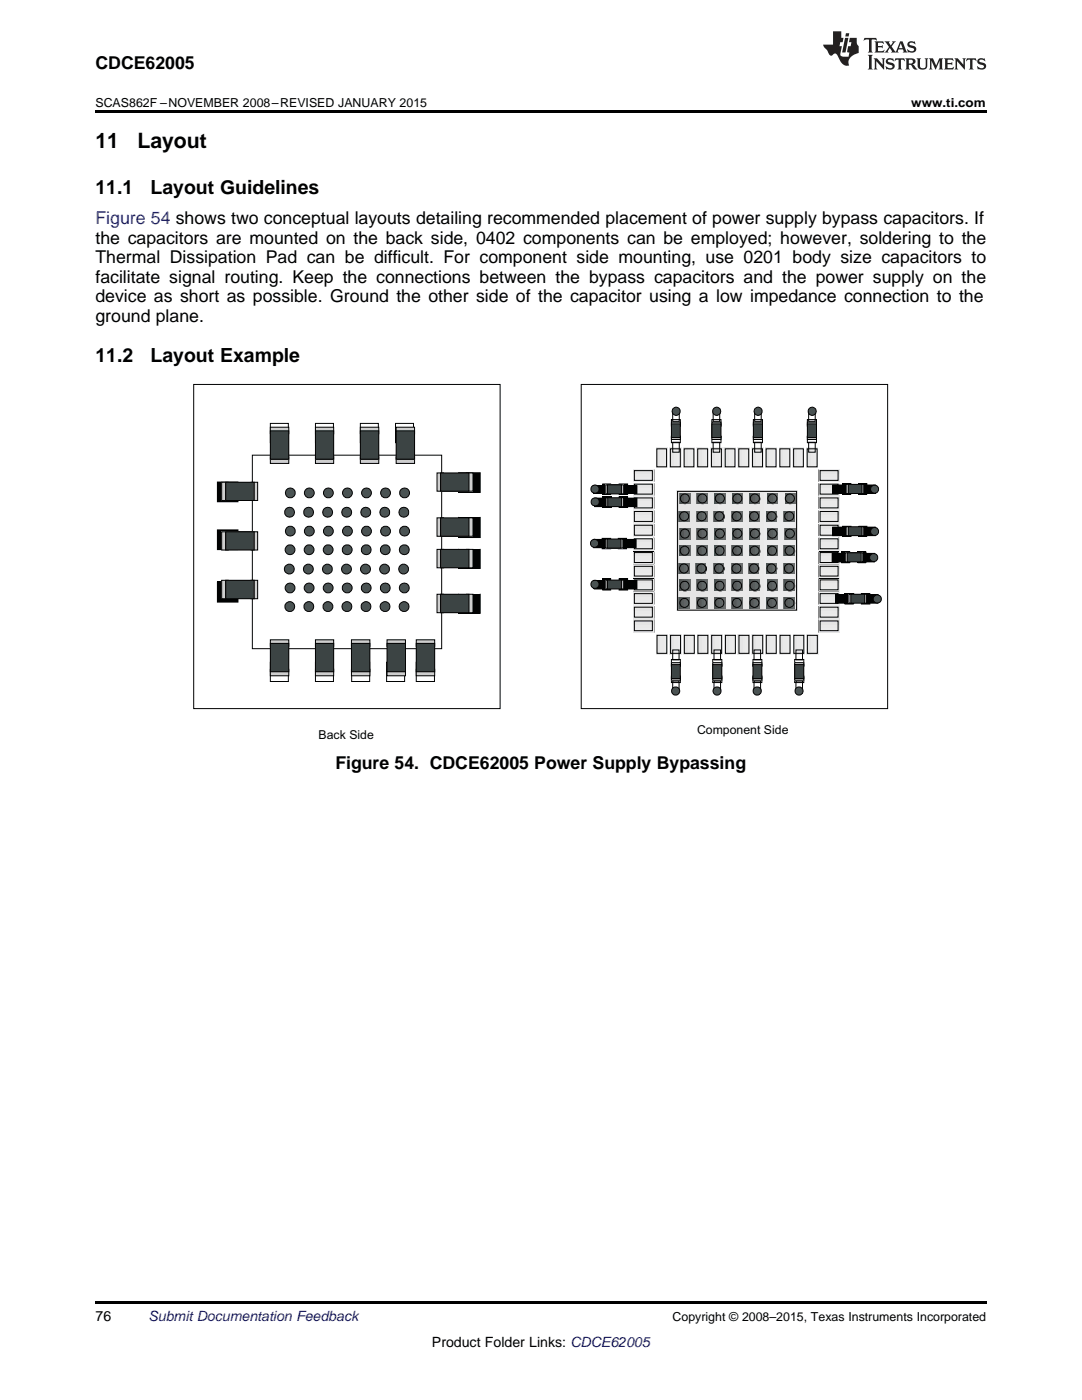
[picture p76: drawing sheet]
<svg xmlns="http://www.w3.org/2000/svg" width="216mm" height="279mm" viewBox="0 0 216 279" stroke-linecap="round" stroke-linejoin="round" font-family="sans-serif">
<defs><g id="words">
<g font-size="4.2">
<text x="19" y="29.6">11</text>
<text x="27.4" y="29.6">Layout</text>
</g>
<g font-size="3.9">
<text x="19" y="38.8">11.1</text>
<text x="30.1" y="38.8">Layout Guidelines</text>
<text x="19" y="72.2">11.2</text>
<text x="30.1" y="72.2">Layout Example</text>
</g>
<g font-size="3.5">
<text x="19" y="13.8">CDCE62005</text>
<text x="19" y="48.6">the capacitors are mounted on the back side, 0402 components can be employed; however, soldering to the</text>
<text x="19" y="52.5">Thermal Dissipation Pad can be difficult. For component side mounting, use 0201 body size capacitors to</text>
<text x="19" y="56.4">facilitate signal routing. Keep the connections between the bypass capacitors and the power supply on the</text>
<text x="19" y="60.3">device as short as possible. Ground the other side of the capacitor using a low impedance connection to the</text>
<text x="19" y="64.2">ground plane.</text>
<text x="66.9" y="153.6">Figure 54. CDCE62005 Power Supply Bypassing</text>
</g>
<text font-size="3.5" fill="#00f" x="19" y="44.8">Figure 54 shows two conceptual layouts detailing recommended placement of power supply bypass capacitors. If</text>
<g font-size="2.8">
<text x="19" y="263.6">76</text>
<text x="86.2" y="268.9">Product Folder Links: CDCE62005</text>
</g>
<text font-size="2.8" fill="#0000c8" x="29.6" y="263.6">Submit Documentation Feedback</text>
<g font-size="2.5">
<text x="19" y="21.4">SCAS862F –NOVEMBER 2008–REVISED JANUARY 2015</text>
<text x="181.8" y="21.4">www.ti.com</text>
<text x="134.2" y="263.6">Copyright © 2008–2015, Texas Instruments Incorporated</text>
</g>
<g font-size="2.5" fill="#010202">
<text x="63.6" y="147.5">Back Side</text>
<text x="139.1" y="146.6">Component Side</text>
</g>
</g></defs>
<path d="M19 259.7h177.8v.5h-177.8z" fill="#000"/>
<path d="M38.6 76.7h61.2v64.7h-61.2zM50.4 90.8h37.7v38.7h-37.7z" fill="none" stroke="#010202" stroke-width=".2"/>
<circle cx="57.9" cy="98.4" r=".98" fill="#4a5353"/>
<circle cx="57.9" cy="98.4" r=".98" fill="none" stroke="#010202" stroke-width=".2"/>
<circle cx="61.7" cy="98.4" r=".97" fill="#4a5353"/>
<circle cx="61.7" cy="98.4" r=".97" fill="none" stroke="#010202" stroke-width=".2"/>
<circle cx="65.5" cy="98.4" r=".97" fill="#4a5353"/>
<circle cx="65.5" cy="98.4" r=".97" fill="none" stroke="#010202" stroke-width=".2"/>
<circle cx="69.3" cy="98.4" r=".97" fill="#4a5353"/>
<circle cx="69.3" cy="98.4" r=".97" fill="none" stroke="#010202" stroke-width=".2"/>
<circle cx="73.1" cy="98.4" r=".97" fill="#4a5353"/>
<circle cx="73.1" cy="98.4" r=".97" fill="none" stroke="#010202" stroke-width=".2"/>
<circle cx="76.9" cy="98.4" r=".97" fill="#4a5353"/>
<circle cx="76.9" cy="98.4" r=".97" fill="none" stroke="#010202" stroke-width=".2"/>
<circle cx="80.7" cy="98.4" r=".97" fill="#4a5353"/>
<circle cx="80.7" cy="98.4" r=".97" fill="none" stroke="#010202" stroke-width=".2"/>
<circle cx="57.8" cy="102.2" r=".98" fill="#4a5353"/>
<circle cx="57.8" cy="102.2" r=".98" fill="none" stroke="#010202" stroke-width=".2"/>
<circle cx="61.6" cy="102.2" r=".98" fill="#4a5353"/>
<circle cx="61.6" cy="102.2" r=".98" fill="none" stroke="#010202" stroke-width=".2"/>
<circle cx="65.4" cy="102.2" r=".98" fill="#4a5353"/>
<circle cx="65.4" cy="102.2" r=".98" fill="none" stroke="#010202" stroke-width=".2"/>
<circle cx="69.2" cy="102.2" r=".98" fill="#4a5353"/>
<circle cx="69.2" cy="102.2" r=".98" fill="none" stroke="#010202" stroke-width=".2"/>
<circle cx="73" cy="102.2" r=".99" fill="#4a5353"/>
<circle cx="73" cy="102.2" r=".99" fill="none" stroke="#010202" stroke-width=".2"/>
<circle cx="76.8" cy="102.2" r=".98" fill="#4a5353"/>
<circle cx="76.8" cy="102.2" r=".98" fill="none" stroke="#010202" stroke-width=".2"/>
<circle cx="80.6" cy="102.2" r=".98" fill="#4a5353"/>
<circle cx="80.6" cy="102.2" r=".98" fill="none" stroke="#010202" stroke-width=".2"/>
<circle cx="57.9" cy="106" r=".97" fill="#4a5353"/>
<circle cx="57.9" cy="106" r=".97" fill="none" stroke="#010202" stroke-width=".2"/>
<circle cx="61.7" cy="106" r=".97" fill="#4a5353"/>
<circle cx="61.7" cy="106" r=".97" fill="none" stroke="#010202" stroke-width=".2"/>
<circle cx="65.5" cy="106" r=".97" fill="#4a5353"/>
<circle cx="65.5" cy="106" r=".97" fill="none" stroke="#010202" stroke-width=".2"/>
<circle cx="69.3" cy="106" r=".97" fill="#4a5353"/>
<circle cx="69.3" cy="106" r=".97" fill="none" stroke="#010202" stroke-width=".2"/>
<circle cx="73.1" cy="106" r=".97" fill="#4a5353"/>
<circle cx="73.1" cy="106" r=".97" fill="none" stroke="#010202" stroke-width=".2"/>
<circle cx="76.9" cy="106" r=".97" fill="#4a5353"/>
<circle cx="76.9" cy="106" r=".97" fill="none" stroke="#010202" stroke-width=".2"/>
<circle cx="80.7" cy="106" r=".97" fill="#4a5353"/>
<circle cx="80.7" cy="106" r=".97" fill="none" stroke="#010202" stroke-width=".2"/>
<circle cx="57.9" cy="109.7" r=".97" fill="#4a5353"/>
<circle cx="57.9" cy="109.7" r=".97" fill="none" stroke="#010202" stroke-width=".2"/>
<circle cx="61.7" cy="109.7" r=".97" fill="#4a5353"/>
<circle cx="61.7" cy="109.7" r=".97" fill="none" stroke="#010202" stroke-width=".2"/>
<circle cx="65.5" cy="109.7" r=".97" fill="#4a5353"/>
<circle cx="65.5" cy="109.7" r=".97" fill="none" stroke="#010202" stroke-width=".2"/>
<circle cx="69.3" cy="109.7" r=".97" fill="#4a5353"/>
<circle cx="69.3" cy="109.7" r=".97" fill="none" stroke="#010202" stroke-width=".2"/>
<circle cx="73.1" cy="109.7" r=".97" fill="#4a5353"/>
<circle cx="73.1" cy="109.7" r=".97" fill="none" stroke="#010202" stroke-width=".2"/>
<circle cx="76.9" cy="109.7" r=".97" fill="#4a5353"/>
<circle cx="76.9" cy="109.7" r=".97" fill="none" stroke="#010202" stroke-width=".2"/>
<circle cx="80.7" cy="109.7" r=".97" fill="#4a5353"/>
<circle cx="80.7" cy="109.7" r=".97" fill="none" stroke="#010202" stroke-width=".2"/>
<circle cx="57.7" cy="113.6" r=".97" fill="#4a5353"/>
<circle cx="57.7" cy="113.6" r=".97" fill="none" stroke="#010202" stroke-width=".2"/>
<circle cx="61.6" cy="113.6" r=".97" fill="#4a5353"/>
<circle cx="61.6" cy="113.6" r=".97" fill="none" stroke="#010202" stroke-width=".2"/>
<circle cx="65.3" cy="113.6" r=".96" fill="#4a5353"/>
<circle cx="65.3" cy="113.6" r=".96" fill="none" stroke="#010202" stroke-width=".2"/>
<circle cx="69.1" cy="113.6" r=".99" fill="#4a5353"/>
<circle cx="69.1" cy="113.6" r=".99" fill="none" stroke="#010202" stroke-width=".2"/>
<circle cx="72.9" cy="113.6" r=".98" fill="#4a5353"/>
<circle cx="72.9" cy="113.6" r=".98" fill="none" stroke="#010202" stroke-width=".2"/>
<circle cx="76.7" cy="113.6" r=".97" fill="#4a5353"/>
<circle cx="76.7" cy="113.6" r=".97" fill="none" stroke="#010202" stroke-width=".2"/>
<circle cx="80.5" cy="113.6" r=".97" fill="#4a5353"/>
<circle cx="80.5" cy="113.6" r=".97" fill="none" stroke="#010202" stroke-width=".2"/>
<circle cx="57.9" cy="117.3" r=".97" fill="#4a5353"/>
<circle cx="57.9" cy="117.3" r=".97" fill="none" stroke="#010202" stroke-width=".2"/>
<circle cx="61.7" cy="117.3" r=".97" fill="#4a5353"/>
<circle cx="61.7" cy="117.3" r=".97" fill="none" stroke="#010202" stroke-width=".2"/>
<circle cx="65.5" cy="117.3" r=".97" fill="#4a5353"/>
<circle cx="65.5" cy="117.3" r=".97" fill="none" stroke="#010202" stroke-width=".2"/>
<circle cx="69.3" cy="117.3" r=".97" fill="#4a5353"/>
<circle cx="69.3" cy="117.3" r=".97" fill="none" stroke="#010202" stroke-width=".2"/>
<circle cx="73.1" cy="117.3" r=".97" fill="#4a5353"/>
<circle cx="73.1" cy="117.3" r=".97" fill="none" stroke="#010202" stroke-width=".2"/>
<circle cx="76.9" cy="117.3" r=".97" fill="#4a5353"/>
<circle cx="76.9" cy="117.3" r=".97" fill="none" stroke="#010202" stroke-width=".2"/>
<circle cx="80.7" cy="117.3" r=".98" fill="#4a5353"/>
<circle cx="80.7" cy="117.3" r=".98" fill="none" stroke="#010202" stroke-width=".2"/>
<circle cx="57.8" cy="121.1" r=".97" fill="#4a5353"/>
<circle cx="57.8" cy="121.1" r=".97" fill="none" stroke="#010202" stroke-width=".2"/>
<circle cx="61.6" cy="121.1" r=".97" fill="#4a5353"/>
<circle cx="61.6" cy="121.1" r=".97" fill="none" stroke="#010202" stroke-width=".2"/>
<circle cx="65.4" cy="121.1" r=".97" fill="#4a5353"/>
<circle cx="65.4" cy="121.1" r=".97" fill="none" stroke="#010202" stroke-width=".2"/>
<circle cx="69.2" cy="121.1" r=".97" fill="#4a5353"/>
<circle cx="69.2" cy="121.1" r=".97" fill="none" stroke="#010202" stroke-width=".2"/>
<circle cx="73" cy="121.1" r=".97" fill="#4a5353"/>
<circle cx="73" cy="121.1" r=".97" fill="none" stroke="#010202" stroke-width=".2"/>
<circle cx="76.8" cy="121.1" r=".97" fill="#4a5353"/>
<circle cx="76.8" cy="121.1" r=".97" fill="none" stroke="#010202" stroke-width=".2"/>
<circle cx="80.7" cy="121.1" r=".97" fill="#4a5353"/>
<g fill="none" stroke="#010202" stroke-width=".2">
<path d="M53.9 84.5h3.6v3.8h-3.6zM62.9 84.5h3.6v3.8h-3.6zM71.9 84.5h3.6v3.8h-3.6zM78.9 84.5h3.6v3.8h-3.6zM53.9 132.2h3.6v3.8h-3.6zM62.9 132.2h3.6v3.8h-3.6zM70.2 132.2h3.6v3.8h-3.6zM77.1 132.2h3.6v3.8h-3.6zM83.1 132.2h3.6v3.8h-3.6z"/>
<circle cx="80.7" cy="121.1" r=".97"/>
</g>
<path d="M43.4 96.2h4.1v3.9h-4.1z" fill-rule="evenodd" fill="#010202"/>
<path d="M43.4 96.2h4.1v3.9h-4.1zM43.5 96.4h3.9v3.6h-3.9z" fill="none" stroke="#010202" stroke-width=".2"/>
<path d="M43.4 105.8h4.1v3.9h-4.1z" fill-rule="evenodd" fill="#010202"/>
<path d="M43.4 105.8h4.1v3.9h-4.1zM43.5 105.9h3.9v3.6h-3.9z" fill="none" stroke="#010202" stroke-width=".2"/>
<path d="M43.4 116.1h4.1v4.1h-4.1z" fill-rule="evenodd" fill="#010202"/>
<path d="M43.4 116.1v4.1h4.1v-4.1M43.5 116.3h3.9v3.6h-3.9z" fill="none" stroke="#010202" stroke-width=".2"/>
<path d="M91.5 94.3h4.3v4h-4.3z" fill-rule="evenodd" fill="#010202"/>
<path d="M91.5 94.3h4.3v4h-4.3zM91.7 94.5h3.9v3.6h-3.9z" fill="none" stroke="#010202" stroke-width=".2"/>
<path d="M91.5 103.2h4.3v4.1h-4.3z" fill-rule="evenodd" fill="#010202"/>
<path d="M91.5 103.2v4.1h4.3v-4.1M91.7 103.4h3.9v3.6h-3.9z" fill="none" stroke="#010202" stroke-width=".2"/>
<path d="M91.5 109.5h4.3v3.9h-4.3z" fill-rule="evenodd" fill="#010202"/>
<path d="M91.5 109.5v3.9h4.3v-3.9M91.7 109.7h3.9v3.6h-3.9z" fill="none" stroke="#010202" stroke-width=".2"/>
<path d="M91.5 118.5h4.3v3.9h-4.3z" fill-rule="evenodd" fill="#010202"/>
<path d="M91.5 118.5v3.9h4.3v-3.9M91.7 118.7h3.9v3.6h-3.9z" fill="none" stroke="#010202" stroke-width=".2"/>
<path d="M93.1 94.4h1.3v3.6h-1.3z" fill-rule="evenodd" fill="#cecece"/>
<path d="M93.1 94.4h1.3v3.6h-1.3z" fill="none" stroke="#010202" stroke-width=".2"/>
<path d="M87.2 94.4h1.3v3.6h-1.3z" fill-rule="evenodd" fill="#cecece"/>
<path d="M87.2 94.4h1.3v3.6h-1.3z" fill="none" stroke="#010202" stroke-width=".2"/>
<path d="M87.9 94.4h5.7v3.6h-5.7z" fill-rule="evenodd" fill="#3c4444"/>
<path d="M87.9 94.4h5.7v3.6h-5.7z" fill="none" stroke="#010202" stroke-width=".2"/>
<path d="M93.1 103.3h1.3v3.7h-1.3z" fill-rule="evenodd" fill="#cecece"/>
<path d="M93.1 103.3h1.3v3.7h-1.3z" fill="none" stroke="#010202" stroke-width=".2"/>
<path d="M87.2 103.3h1.3v3.7h-1.3z" fill-rule="evenodd" fill="#cecece"/>
<path d="M87.2 103.3h1.3v3.7h-1.3z" fill="none" stroke="#010202" stroke-width=".2"/>
<path d="M87.9 103.3h5.7v3.7h-5.7z" fill-rule="evenodd" fill="#3c4444"/>
<path d="M87.9 103.3h5.7v3.7h-5.7z" fill="none" stroke="#010202" stroke-width=".2"/>
<path d="M93.1 109.6h1.3v3.7h-1.3z" fill-rule="evenodd" fill="#cecece"/>
<path d="M93.1 109.6h1.3v3.7h-1.3z" fill="none" stroke="#010202" stroke-width=".2"/>
<path d="M87.2 109.6h1.3v3.7h-1.3z" fill-rule="evenodd" fill="#cecece"/>
<path d="M87.2 109.6h1.3v3.7h-1.3z" fill="none" stroke="#010202" stroke-width=".2"/>
<path d="M87.9 109.6h5.7v3.7h-5.7z" fill-rule="evenodd" fill="#3c4444"/>
<path d="M87.9 109.6h5.7v3.7h-5.7z" fill="none" stroke="#010202" stroke-width=".2"/>
<path d="M93.1 118.6h1.3v3.7h-1.3z" fill-rule="evenodd" fill="#cecece"/>
<path d="M93.1 118.6h1.3v3.7h-1.3z" fill="none" stroke="#010202" stroke-width=".2"/>
<path d="M87.2 118.6h1.3v3.7h-1.3z" fill-rule="evenodd" fill="#cecece"/>
<path d="M87.2 118.6h1.3v3.7h-1.3z" fill="none" stroke="#010202" stroke-width=".2"/>
<path d="M87.9 118.6h5.7v3.7h-5.7z" fill-rule="evenodd" fill="#3c4444"/>
<path d="M87.9 118.6h5.7v3.7h-5.7z" fill="none" stroke="#010202" stroke-width=".2"/>
<path d="M83.1 133.6h3.6v1.3h-3.6z" fill-rule="evenodd" fill="#cecece"/>
<path d="M83.1 133.6h3.6v1.3h-3.6z" fill="none" stroke="#010202" stroke-width=".2"/>
<path d="M83.1 127.7h3.6v1.3h-3.6z" fill-rule="evenodd" fill="#cecece"/>
<path d="M83.1 127.7h3.6v1.3h-3.6z" fill="none" stroke="#010202" stroke-width=".2"/>
<path d="M83.1 128.4h3.6v5.7h-3.6z" fill-rule="evenodd" fill="#3c4444"/>
<path d="M83.1 128.4h3.6v5.7h-3.6z" fill="none" stroke="#010202" stroke-width=".2"/>
<path d="M77.2 133.6h3.7v1.3h-3.7z" fill-rule="evenodd" fill="#cecece"/>
<path d="M77.2 133.6h3.7v1.3h-3.7z" fill="none" stroke="#010202" stroke-width=".2"/>
<path d="M77.2 127.7h3.7v1.3h-3.7z" fill-rule="evenodd" fill="#cecece"/>
<path d="M77.2 127.7h3.7v1.3h-3.7z" fill="none" stroke="#010202" stroke-width=".2"/>
<path d="M77.2 128.4h3.7v5.7h-3.7z" fill-rule="evenodd" fill="#3c4444"/>
<path d="M77.2 128.4h3.7v5.7h-3.7z" fill="none" stroke="#010202" stroke-width=".2"/>
<path d="M70.1 133.6h3.7v1.3h-3.7z" fill-rule="evenodd" fill="#cecece"/>
<path d="M70.1 133.6h3.7v1.3h-3.7z" fill="none" stroke="#010202" stroke-width=".2"/>
<path d="M70.1 127.7h3.7v1.3h-3.7z" fill-rule="evenodd" fill="#cecece"/>
<path d="M70.1 127.7h3.7v1.3h-3.7z" fill="none" stroke="#010202" stroke-width=".2"/>
<path d="M70.1 128.4h3.7v5.7h-3.7z" fill-rule="evenodd" fill="#3c4444"/>
<path d="M70.1 128.4h3.7v5.7h-3.7z" fill="none" stroke="#010202" stroke-width=".2"/>
<path d="M62.9 133.6h3.7v1.3h-3.7z" fill-rule="evenodd" fill="#cecece"/>
<path d="M62.9 133.6h3.7v1.3h-3.7z" fill="none" stroke="#010202" stroke-width=".2"/>
<path d="M62.9 127.7h3.7v1.3h-3.7z" fill-rule="evenodd" fill="#cecece"/>
<path d="M62.9 127.7h3.7v1.3h-3.7z" fill="none" stroke="#010202" stroke-width=".2"/>
<path d="M62.9 128.4h3.7v5.7h-3.7z" fill-rule="evenodd" fill="#3c4444"/>
<path d="M62.9 128.4h3.7v5.7h-3.7z" fill="none" stroke="#010202" stroke-width=".2"/>
<path d="M53.9 133.6h3.7v1.3h-3.7z" fill-rule="evenodd" fill="#cecece"/>
<path d="M53.9 133.6h3.7v1.3h-3.7z" fill="none" stroke="#010202" stroke-width=".2"/>
<path d="M53.9 127.7h3.7v1.3h-3.7z" fill-rule="evenodd" fill="#cecece"/>
<path d="M53.9 127.7h3.7v1.3h-3.7z" fill="none" stroke="#010202" stroke-width=".2"/>
<path d="M53.9 128.4h3.7v5.7h-3.7z" fill-rule="evenodd" fill="#3c4444"/>
<path d="M53.9 128.4h3.7v5.7h-3.7z" fill="none" stroke="#010202" stroke-width=".2"/>
<path d="M44.2 115.8h1.3v3.7h-1.3z" fill-rule="evenodd" fill="#cecece"/>
<path d="M44.2 115.8h1.3v3.7h-1.3z" fill="none" stroke="#010202" stroke-width=".2"/>
<path d="M50.1 115.8h1.3v3.7h-1.3z" fill-rule="evenodd" fill="#cecece"/>
<path d="M50.1 115.8h1.3v3.7h-1.3z" fill="none" stroke="#010202" stroke-width=".2"/>
<path d="M45 115.8h5.7v3.7h-5.7z" fill-rule="evenodd" fill="#3c4444"/>
<path d="M45 115.8h5.7v3.7h-5.7z" fill="none" stroke="#010202" stroke-width=".2"/>
<path d="M44.2 106.1h1.3v3.7h-1.3z" fill-rule="evenodd" fill="#cecece"/>
<path d="M44.2 106.1h1.3v3.7h-1.3z" fill="none" stroke="#010202" stroke-width=".2"/>
<path d="M50.1 106.1h1.3v3.7h-1.3z" fill-rule="evenodd" fill="#cecece"/>
<path d="M50.1 106.1h1.3v3.7h-1.3z" fill="none" stroke="#010202" stroke-width=".2"/>
<path d="M45 106.1h5.7v3.7h-5.7z" fill-rule="evenodd" fill="#3c4444"/>
<path d="M45 106.1h5.7v3.7h-5.7z" fill="none" stroke="#010202" stroke-width=".2"/>
<path d="M44.2 96.2h1.3v3.7h-1.3z" fill-rule="evenodd" fill="#cecece"/>
<path d="M44.2 96.2h1.3v3.7h-1.3z" fill="none" stroke="#010202" stroke-width=".2"/>
<path d="M50.1 96.2h1.3v3.7h-1.3z" fill-rule="evenodd" fill="#cecece"/>
<path d="M50.1 96.2h1.3v3.7h-1.3z" fill="none" stroke="#010202" stroke-width=".2"/>
<path d="M45 96.2h5.7v3.7h-5.7z" fill-rule="evenodd" fill="#3c4444"/>
<path d="M45 96.2h5.7v3.7h-5.7z" fill="none" stroke="#010202" stroke-width=".2"/>
<path d="M79 91.2h3.7v1.3h-3.7z" fill-rule="evenodd" fill="#cecece"/>
<path d="M79 91.2h3.7v1.3h-3.7z" fill="none" stroke="#010202" stroke-width=".2"/>
<path d="M79 85.3h3.7v1.3h-3.7z" fill-rule="evenodd" fill="#cecece"/>
<path d="M79 85.3h3.7v1.3h-3.7z" fill="none" stroke="#010202" stroke-width=".2"/>
<path d="M79 86h3.7v5.6h-3.7z" fill-rule="evenodd" fill="#3c4444"/>
<path d="M79 86h3.7v5.6h-3.7z" fill="none" stroke="#010202" stroke-width=".2"/>
<path d="M71.9 91.2h3.7v1.3h-3.7z" fill-rule="evenodd" fill="#cecece"/>
<path d="M71.9 91.2h3.7v1.3h-3.7z" fill="none" stroke="#010202" stroke-width=".2"/>
<path d="M71.9 85.3h3.7v1.3h-3.7z" fill-rule="evenodd" fill="#cecece"/>
<path d="M71.9 85.3h3.7v1.3h-3.7z" fill="none" stroke="#010202" stroke-width=".2"/>
<path d="M71.9 86h3.7v5.6h-3.7z" fill-rule="evenodd" fill="#3c4444"/>
<path d="M71.9 86h3.7v5.6h-3.7z" fill="none" stroke="#010202" stroke-width=".2"/>
<path d="M62.9 91.2h3.7v1.3h-3.7z" fill-rule="evenodd" fill="#cecece"/>
<path d="M62.9 91.2h3.7v1.3h-3.7z" fill="none" stroke="#010202" stroke-width=".2"/>
<path d="M62.9 85.3h3.7v1.3h-3.7z" fill-rule="evenodd" fill="#cecece"/>
<path d="M62.9 85.3h3.7v1.3h-3.7z" fill="none" stroke="#010202" stroke-width=".2"/>
<path d="M62.9 86h3.7v5.6h-3.7z" fill-rule="evenodd" fill="#3c4444"/>
<path d="M62.9 86h3.7v5.6h-3.7z" fill="none" stroke="#010202" stroke-width=".2"/>
<path d="M53.9 91.2h3.7v1.3h-3.7z" fill-rule="evenodd" fill="#cecece"/>
<path d="M53.9 91.2h3.7v1.3h-3.7z" fill="none" stroke="#010202" stroke-width=".2"/>
<path d="M53.9 85.3h3.7v1.3h-3.7z" fill-rule="evenodd" fill="#cecece"/>
<path d="M53.9 85.3h3.7v1.3h-3.7z" fill="none" stroke="#010202" stroke-width=".2"/>
<path d="M53.9 86h3.7v5.6h-3.7z" fill-rule="evenodd" fill="#3c4444"/>
<path d="M116 76.7h61.1v64.7h-61.1zM53.9 86h3.7v5.6h-3.7z" fill="none" stroke="#010202" stroke-width=".2"/>
<path d="M135.1 97.8v24.1" fill="none" stroke="#ebebec" stroke-width=".2"/>
<g fill="#e5e5e5">
<path d="M135.2 97.8h3.7v24.1h-3.7z" fill-rule="evenodd"/>
<path d="M138.9 97.8h4.5v24.1h-4.5z" fill-rule="evenodd"/>
</g>
<g fill="#e9e9e9">
<path d="M143.4 97.8h4.5v24.1h-4.5z" fill-rule="evenodd"/>
<path d="M147.9 97.8h4.5v24.1h-4.5z" fill-rule="evenodd"/>
</g>
<g fill="#ebebec">
<path d="M152.4 97.8h6.2v24.1h-6.2z" fill-rule="evenodd"/>
<path d="M158.6 97.8h.5v24.1h-.5z" fill-rule="evenodd"/>
</g>
<path d="M135.2 98.1h23.7v23.7h-23.7z" fill="none" stroke="#010202" stroke-width=".2"/>
<path d="M136.1 98.9a.88 .88 0 0 1 1.2 .1 .88 .88 0 0 1 0 1.2 .88 .88 0 0 1-1.2 0l-.2-.4z" fill-rule="evenodd" fill="#010202"/>
<g fill="none" stroke="#010202" stroke-width=".2">
<path d="M136.1 98.9a.88 .88 0 0 1 1.2 .1 .88 .88 0 0 1 0 1.2 .88 .88 0 0 1-1.2 0l-.2-.4z"/>
<circle cx="136.7" cy="99.5" r=".9"/>
</g>
<path d="M135.6 98.3v2.2" fill="none" stroke="#6a6f6f" stroke-width=".2"/>
<path d="M135.8 98.3v2.2" fill="none" stroke="#4c5555" stroke-width=".21"/>
<path d="M136 98.3v2.2" fill="none" stroke="#4f5858" stroke-width=".2"/>
<path d="M136.2 98.3v2.2" fill="none" stroke="#535b5b" stroke-width=".2"/>
<path d="M136.4 98.3v2.2" fill="none" stroke="#535c5c" stroke-width=".21"/>
<path d="M136.6 98.3v2.2" fill="none" stroke="#57605f" stroke-width=".2"/>
<path d="M136.7 98.3v2.2" fill="none" stroke="#5b6362" stroke-width=".21"/>
<path d="M136.9 98.3v2.2" fill="none" stroke="#5d6564" stroke-width=".2"/>
<path d="M137.1 98.3v2.2" fill="none" stroke="#5f6667" stroke-width=".21"/>
<path d="M137.3 98.3v2.2" fill="none" stroke="#64696a" stroke-width=".2"/>
<path d="M137.5 98.3v2.2" fill="none" stroke="#676c6d" stroke-width=".2"/>
<path d="M137.7 98.3v2.2" fill="none" stroke="#6a6f6f" stroke-width=".21"/>
<circle cx="140.2" cy="99.6" r=".94" fill="#010202"/>
<g fill="none" stroke="#010202" stroke-width=".2">
<circle cx="140.1" cy="99.5" r=".89"/>
<circle cx="140.2" cy="99.6" r=".94"/>
</g>
<path d="M139 98.3v2.2" fill="none" stroke="#6a6f6f" stroke-width=".2"/>
<path d="M139.2 98.3v2.2" fill="none" stroke="#4a5353" stroke-width=".2"/>
<path d="M139.4 98.3v2.2" fill="none" stroke="#4d5656" stroke-width=".21"/>
<path d="M139.6 98.3v2.2" fill="none" stroke="#505959" stroke-width=".2"/>
<path d="M139.7 98.3v2.2" fill="none" stroke="#535b5b" stroke-width=".21"/>
<path d="M139.9 98.3v2.2" fill="none" stroke="#565d5d" stroke-width=".2"/>
<path d="M140.1 98.3v2.2" fill="none" stroke="#57605f" stroke-width=".2"/>
<path d="M140.3 98.3v2.2" fill="none" stroke="#5c6362" stroke-width=".21"/>
<path d="M140.5 98.3v2.2" fill="none" stroke="#5e6566" stroke-width=".2"/>
<path d="M140.7 98.3v2.2" fill="none" stroke="#616767" stroke-width=".21"/>
<path d="M140.9 98.3v2.2" fill="none" stroke="#64696a" stroke-width=".2"/>
<path d="M141.1 98.3v2.2" fill="none" stroke="#676c6d" stroke-width=".21"/>
<circle cx="143.8" cy="99.6" r=".93" fill="#010202"/>
<g fill="none" stroke="#010202" stroke-width=".2">
<circle cx="143.6" cy="99.5" r=".9"/>
<circle cx="143.8" cy="99.6" r=".93"/>
</g>
<path d="M142.6 98.3v2.2" fill="none" stroke="#6a6f6f" stroke-width=".2"/>
<path d="M142.7 98.3v2.2" fill="none" stroke="#4b5454" stroke-width=".21"/>
<path d="M142.9 98.3v2.2" fill="none" stroke="#505757" stroke-width=".2"/>
<path d="M143.1 98.3v2.2" fill="none" stroke="#515a5a" stroke-width=".2"/>
<path d="M143.3 98.3v2.2" fill="none" stroke="#535c5c" stroke-width=".21"/>
<path d="M143.5 98.3v2.2" fill="none" stroke="#565d5d" stroke-width=".2"/>
<path d="M143.7 98.3v2.2" fill="none" stroke="#5a6261" stroke-width=".21"/>
<path d="M143.9 98.3v2.2" fill="none" stroke="#5c6464" stroke-width=".2"/>
<path d="M144.1 98.3v2.2" fill="none" stroke="#5f6667" stroke-width=".21"/>
<path d="M144.2 98.3v2.2" fill="none" stroke="#616869" stroke-width=".2"/>
<path d="M144.4 98.3v2.2" fill="none" stroke="#64696a" stroke-width=".2"/>
<path d="M144.6 98.3v2.2" fill="none" stroke="#676d6e" stroke-width=".21"/>
<circle cx="147.2" cy="99.6" r=".9" fill="#010202"/>
<g fill="none" stroke="#010202" stroke-width=".2">
<circle cx="147.1" cy="99.5" r=".9"/>
<circle cx="147.2" cy="99.6" r=".9"/>
</g>
<path d="M146.1 98.3v2.2" fill="none" stroke="#6d7172" stroke-width=".2"/>
<path d="M146.3 98.3v2.2" fill="none" stroke="#4c5555" stroke-width=".21"/>
<path d="M146.5 98.3v2.2" fill="none" stroke="#4f5858" stroke-width=".2"/>
<path d="M146.7 98.3v2.2" fill="none" stroke="#535b5b" stroke-width=".21"/>
<path d="M146.9 98.3v2.2" fill="none" stroke="#565d5d" stroke-width=".2"/>
<path d="M147 98.3v2.2" fill="none" stroke="#57605f" stroke-width=".2"/>
<path d="M147.2 98.3v2.2" fill="none" stroke="#5b6362" stroke-width=".21"/>
<path d="M147.4 98.3v2.2" fill="none" stroke="#5d6564" stroke-width=".2"/>
<path d="M147.6 98.3v2.2" fill="none" stroke="#616767" stroke-width=".21"/>
<path d="M147.8 98.3v2.2" fill="none" stroke="#64696a" stroke-width=".2"/>
<path d="M148 98.3v2.2" fill="none" stroke="#676c6d" stroke-width=".21"/>
<path d="M148.2 98.3v2.2" fill="none" stroke="#6a6f6f" stroke-width=".2"/>
<circle cx="150.7" cy="99.6" r=".93" fill="#010202"/>
<g fill="none" stroke="#010202" stroke-width=".2">
<circle cx="150.6" cy="99.5" r=".89"/>
<circle cx="150.7" cy="99.6" r=".93"/>
</g>
<path d="M149.5 98.3v2.2" fill="none" stroke="#6a6f6f" stroke-width=".2"/>
<path d="M149.7 98.3v2.2" fill="none" stroke="#4b5454" stroke-width=".21"/>
<path d="M149.9 98.3v2.2" fill="none" stroke="#4d5656" stroke-width=".2"/>
<path d="M150 98.3v2.2" fill="none" stroke="#505959" stroke-width=".2"/>
<path d="M150.2 98.3v2.2" fill="none" stroke="#535b5b" stroke-width=".21"/>
<path d="M150.4 98.3v2.2" fill="none" stroke="#565d5d" stroke-width=".2"/>
<path d="M150.6 98.3v2.2" fill="none" stroke="#57605f" stroke-width=".21"/>
<path d="M150.8 98.3v2.2" fill="none" stroke="#5c6362" stroke-width=".2"/>
<path d="M151 98.3v2.2" fill="none" stroke="#5e6566" stroke-width=".21"/>
<path d="M151.2 98.3v2.2" fill="none" stroke="#616869" stroke-width=".2"/>
<path d="M151.3 98.3v2.2" fill="none" stroke="#64696a" stroke-width=".2"/>
<path d="M151.5 98.3v2.2" fill="none" stroke="#676c6d" stroke-width=".21"/>
<circle cx="154.1" cy="99.6" r=".88" fill="#010202"/>
<g fill="none" stroke="#010202" stroke-width=".2">
<circle cx="154.1" cy="99.5" r=".9"/>
<circle cx="154.1" cy="99.6" r=".88"/>
</g>
<path d="M153 98.3v2.2" fill="none" stroke="#6a6f6f" stroke-width=".2"/>
<path d="M153.2 98.3v2.2" fill="none" stroke="#4c5555" stroke-width=".21"/>
<path d="M153.4 98.3v2.2" fill="none" stroke="#505757" stroke-width=".2"/>
<path d="M153.6 98.3v2.2" fill="none" stroke="#515a5a" stroke-width=".21"/>
<path d="M153.8 98.3v2.2" fill="none" stroke="#535c5c" stroke-width=".2"/>
<path d="M154 98.3v2.2" fill="none" stroke="#57605f" stroke-width=".2"/>
<path d="M154.2 98.3v2.2" fill="none" stroke="#5a6261" stroke-width=".21"/>
<path d="M154.3 98.3v2.2" fill="none" stroke="#5c6464" stroke-width=".2"/>
<path d="M154.5 98.3v2.2" fill="none" stroke="#5f6667" stroke-width=".21"/>
<path d="M154.7 98.3v2.2" fill="none" stroke="#64696a" stroke-width=".2"/>
<path d="M154.9 98.3v2.2" fill="none" stroke="#64696a" stroke-width=".21"/>
<path d="M155.1 98.3v2.2" fill="none" stroke="#676d6e" stroke-width=".2"/>
<path d="M157 99a.88 .88 0 0 1 1.2-.1 .88 .88 0 0 1 .2 1.2 .88 .88 0 0 1-1.2 .2l-.3-.5z" fill-rule="evenodd" fill="#010202"/>
<g fill="none" stroke="#010202" stroke-width=".2">
<path d="M157 99a.88 .88 0 0 1 1.2-.1 .88 .88 0 0 1 .2 1.2 .88 .88 0 0 1-1.2 .2l-.3-.5z"/>
<circle cx="157.6" cy="99.5" r=".91"/>
</g>
<path d="M156.6 98.3v2.2" fill="none" stroke="#6d7172" stroke-width=".2"/>
<path d="M156.8 98.3v2.2" fill="none" stroke="#4d5656" stroke-width=".2"/>
<path d="M157 98.3v2.2" fill="none" stroke="#4f5858" stroke-width=".2"/>
<path d="M157.2 98.3v2.2" fill="none" stroke="#535b5b" stroke-width=".21"/>
<path d="M157.3 98.3v2.2" fill="none" stroke="#565d5d" stroke-width=".2"/>
<path d="M157.5 98.3v2.2" fill="none" stroke="#57605f" stroke-width=".21"/>
<path d="M157.7 98.3v2.2" fill="none" stroke="#5b6362" stroke-width=".2"/>
<path d="M157.9 98.3v2.2" fill="none" stroke="#5d6564" stroke-width=".21"/>
<path d="M158.1 98.3v2.2" fill="none" stroke="#616767" stroke-width=".2"/>
<path d="M158.3 98.3v2.2" fill="none" stroke="#64696a" stroke-width=".2"/>
<path d="M158.5 98.3v2.2" fill="none" stroke="#676c6d" stroke-width=".21"/>
<path d="M158.7 98.3v2.2" fill="none" stroke="#6a6f6f" stroke-width=".2"/>
<circle cx="136.6" cy="103.1" r=".93" fill="#010202"/>
<g fill="none" stroke="#010202" stroke-width=".2">
<circle cx="136.5" cy="103" r=".91"/>
<circle cx="136.6" cy="103.1" r=".93"/>
</g>
<path d="M135.5 101.9v2.2" fill="none" stroke="#6a6f6f" stroke-width=".2"/>
<path d="M135.6 101.9v2.2" fill="none" stroke="#4b5454" stroke-width=".2"/>
<path d="M135.8 101.9v2.2" fill="none" stroke="#505757" stroke-width=".21"/>
<path d="M136 101.9v2.2" fill="none" stroke="#515a5a" stroke-width=".2"/>
<path d="M136.2 101.9v2.2" fill="none" stroke="#535c5c" stroke-width=".2"/>
<path d="M136.4 101.9v2.2" fill="none" stroke="#565d5d" stroke-width=".21"/>
<path d="M136.6 101.9v2.2" fill="none" stroke="#5a6261" stroke-width=".2"/>
<path d="M136.7 101.9v2.2" fill="none" stroke="#5c6464" stroke-width=".21"/>
<path d="M136.9 101.9v2.2" fill="none" stroke="#5f6667" stroke-width=".2"/>
<path d="M137.1 101.9v2.2" fill="none" stroke="#616869" stroke-width=".21"/>
<path d="M137.3 101.9v2.2" fill="none" stroke="#64696a" stroke-width=".2"/>
<path d="M137.5 101.9v2.2" fill="none" stroke="#676d6e" stroke-width=".2"/>
<path d="M139.5 102.5a.88 .88 0 0 1 1.4 .6 .88 .88 0 0 1-1.3 .8 1.04 1.04 0 0 1-.1-1.4z" fill-rule="evenodd" fill="#010202"/>
<g fill="none" stroke="#010202" stroke-width=".2">
<path d="M139.5 102.5a.88 .88 0 0 1 1.4 .6 .88 .88 0 0 1-1.3 .8 1.04 1.04 0 0 1-.1-1.4z"/>
<circle cx="140" cy="103" r=".89"/>
</g>
<path d="M139 101.9v2.2" fill="none" stroke="#6d7172" stroke-width=".2"/>
<path d="M139.2 101.9v2.2" fill="none" stroke="#4c5555" stroke-width=".2"/>
<path d="M139.4 101.9v2.2" fill="none" stroke="#4f5858" stroke-width=".21"/>
<path d="M139.6 101.9v2.2" fill="none" stroke="#535b5b" stroke-width=".2"/>
<path d="M139.7 101.9v2.2" fill="none" stroke="#565d5d" stroke-width=".21"/>
<path d="M139.9 101.9v2.2" fill="none" stroke="#57605f" stroke-width=".2"/>
<path d="M140.1 101.9v2.2" fill="none" stroke="#5b6362" stroke-width=".2"/>
<path d="M140.3 101.9v2.2" fill="none" stroke="#5d6564" stroke-width=".21"/>
<path d="M140.5 101.9v2.2" fill="none" stroke="#616767" stroke-width=".2"/>
<path d="M140.7 101.9v2.2" fill="none" stroke="#64696a" stroke-width=".21"/>
<path d="M140.9 101.9v2.2" fill="none" stroke="#676c6d" stroke-width=".2"/>
<path d="M141.1 101.9v2.2" fill="none" stroke="#6a6f6f" stroke-width=".21"/>
<circle cx="143.6" cy="103.1" r=".93" fill="#010202"/>
<g fill="none" stroke="#010202" stroke-width=".2">
<circle cx="143.5" cy="103" r=".9"/>
<circle cx="143.6" cy="103.1" r=".93"/>
</g>
<path d="M142.4 101.9v2.2" fill="none" stroke="#6a6f6f" stroke-width=".2"/>
<path d="M142.6 101.9v2.2" fill="none" stroke="#4b5454" stroke-width=".2"/>
<path d="M142.7 101.9v2.2" fill="none" stroke="#4d5656" stroke-width=".21"/>
<path d="M142.9 101.9v2.2" fill="none" stroke="#505959" stroke-width=".2"/>
<path d="M143.1 101.9v2.2" fill="none" stroke="#535b5b" stroke-width=".2"/>
<path d="M143.3 101.9v2.2" fill="none" stroke="#565d5d" stroke-width=".21"/>
<path d="M143.5 101.9v2.2" fill="none" stroke="#57605f" stroke-width=".2"/>
<path d="M143.7 101.9v2.2" fill="none" stroke="#5c6362" stroke-width=".21"/>
<path d="M143.9 101.9v2.2" fill="none" stroke="#5e6566" stroke-width=".2"/>
<path d="M144.1 101.9v2.2" fill="none" stroke="#616869" stroke-width=".21"/>
<path d="M144.2 101.9v2.2" fill="none" stroke="#64696a" stroke-width=".2"/>
<path d="M144.4 101.9v2.2" fill="none" stroke="#676c6d" stroke-width=".2"/>
<circle cx="147" cy="103.2" r=".87" fill="#010202"/>
<g fill="none" stroke="#010202" stroke-width=".2">
<circle cx="147" cy="103.2" r=".87"/>
<circle cx="147" cy="103" r=".91"/>
</g>
<path d="M145.9 101.9v2.2" fill="none" stroke="#6a6f6f" stroke-width=".2"/>
<path d="M146.1 101.9v2.2" fill="none" stroke="#4c5555" stroke-width=".2"/>
<path d="M146.3 101.9v2.2" fill="none" stroke="#505757" stroke-width=".21"/>
<path d="M146.5 101.9v2.2" fill="none" stroke="#515a5a" stroke-width=".2"/>
<path d="M146.7 101.9v2.2" fill="none" stroke="#535c5c" stroke-width=".21"/>
<path d="M146.9 101.9v2.2" fill="none" stroke="#57605f" stroke-width=".2"/>
<path d="M147 101.9v2.2" fill="none" stroke="#5a6261" stroke-width=".2"/>
<path d="M147.2 101.9v2.2" fill="none" stroke="#5c6464" stroke-width=".21"/>
<path d="M147.4 101.9v2.2" fill="none" stroke="#5f6667" stroke-width=".2"/>
<path d="M147.6 101.9v2.2" fill="none" stroke="#64696a" stroke-width=".21"/>
<path d="M147.8 101.9v2.2" fill="none" stroke="#64696a" stroke-width=".2"/>
<path d="M148 101.9v2.2" fill="none" stroke="#676d6e" stroke-width=".21"/>
<path d="M150 102.5a.88 .88 0 0 1 1.4 .6 .88 .88 0 0 1-1.3 .8 1.04 1.04 0 0 1-.1-1.4z" fill-rule="evenodd" fill="#010202"/>
<g fill="none" stroke="#010202" stroke-width=".2">
<path d="M150 102.5a.88 .88 0 0 1 1.4 .6 .88 .88 0 0 1-1.3 .8 1.04 1.04 0 0 1-.1-1.4z"/>
<circle cx="150.5" cy="103" r=".89"/>
</g>
<path d="M149.5 101.9v2.2" fill="none" stroke="#6d7172" stroke-width=".2"/>
<path d="M149.7 101.9v2.2" fill="none" stroke="#4d5656" stroke-width=".21"/>
<path d="M149.9 101.9v2.2" fill="none" stroke="#4f5858" stroke-width=".2"/>
<path d="M150 101.9v2.2" fill="none" stroke="#535b5b" stroke-width=".2"/>
<path d="M150.2 101.9v2.2" fill="none" stroke="#565d5d" stroke-width=".21"/>
<path d="M150.4 101.9v2.2" fill="none" stroke="#57605f" stroke-width=".2"/>
<path d="M150.6 101.9v2.2" fill="none" stroke="#5b6362" stroke-width=".21"/>
<path d="M150.8 101.9v2.2" fill="none" stroke="#5d6564" stroke-width=".2"/>
<path d="M151 101.9v2.2" fill="none" stroke="#616767" stroke-width=".21"/>
<path d="M151.2 101.9v2.2" fill="none" stroke="#64696a" stroke-width=".2"/>
<path d="M151.3 101.9v2.2" fill="none" stroke="#676c6d" stroke-width=".2"/>
<path d="M151.5 101.9v2.2" fill="none" stroke="#6a6f6f" stroke-width=".21"/>
<circle cx="154.1" cy="103.1" r=".94" fill="#010202"/>
<g fill="none" stroke="#010202" stroke-width=".2">
<circle cx="154" cy="103" r=".9"/>
<circle cx="154.1" cy="103.1" r=".94"/>
</g>
<path d="M152.9 101.9v2.2" fill="none" stroke="#6a6f6f" stroke-width=".2"/>
<path d="M153 101.9v2.2" fill="none" stroke="#4b5454" stroke-width=".2"/>
<path d="M153.2 101.9v2.2" fill="none" stroke="#505757" stroke-width=".21"/>
<path d="M153.4 101.9v2.2" fill="none" stroke="#505959" stroke-width=".2"/>
<path d="M153.6 101.9v2.2" fill="none" stroke="#535c5c" stroke-width=".21"/>
<path d="M153.8 101.9v2.2" fill="none" stroke="#565d5d" stroke-width=".2"/>
<path d="M154 101.9v2.2" fill="none" stroke="#5a6261" stroke-width=".2"/>
<path d="M154.2 101.9v2.2" fill="none" stroke="#5c6362" stroke-width=".21"/>
<path d="M154.3 101.9v2.2" fill="none" stroke="#5e6566" stroke-width=".2"/>
<path d="M154.5 101.9v2.2" fill="none" stroke="#616869" stroke-width=".21"/>
<path d="M154.7 101.9v2.2" fill="none" stroke="#64696a" stroke-width=".2"/>
<path d="M154.9 101.9v2.2" fill="none" stroke="#676c6d" stroke-width=".21"/>
<circle cx="157.5" cy="103.1" r=".87" fill="#010202"/>
<g fill="none" stroke="#010202" stroke-width=".2">
<circle cx="157.5" cy="103" r=".89"/>
<circle cx="157.5" cy="103.1" r=".87"/>
</g>
<path d="M156.4 101.9v2.2" fill="none" stroke="#6a6f6f" stroke-width=".2"/>
<path d="M156.6 101.9v2.2" fill="none" stroke="#4c5555" stroke-width=".21"/>
<path d="M156.8 101.9v2.2" fill="none" stroke="#4f5858" stroke-width=".2"/>
<path d="M157 101.9v2.2" fill="none" stroke="#515a5a" stroke-width=".2"/>
<path d="M157.2 101.9v2.2" fill="none" stroke="#535c5c" stroke-width=".21"/>
<path d="M157.3 101.9v2.2" fill="none" stroke="#57605f" stroke-width=".2"/>
<path d="M157.5 101.9v2.2" fill="none" stroke="#5b6362" stroke-width=".21"/>
<path d="M157.7 101.9v2.2" fill="none" stroke="#5c6464" stroke-width=".2"/>
<path d="M157.9 101.9v2.2" fill="none" stroke="#5f6667" stroke-width=".21"/>
<path d="M158.1 101.9v2.2" fill="none" stroke="#64696a" stroke-width=".2"/>
<path d="M158.3 101.9v2.2" fill="none" stroke="#676c6d" stroke-width=".2"/>
<path d="M158.5 101.9v2.2" fill="none" stroke="#676d6e" stroke-width=".21"/>
<path d="M136.3 105.8a.84 .84 0 0 1 1 0 .84 .84 0 0 1 .3 .9 .88 .88 0 0 1-1.4 .6 .88 .88 0 0 1 .1-1.5z" fill-rule="evenodd" fill="#010202"/>
<g fill="none" stroke="#010202" stroke-width=".2">
<path d="M136.3 105.8a.84 .84 0 0 1 1 0 .84 .84 0 0 1 .3 .9 .88 .88 0 0 1-1.4 .6 .88 .88 0 0 1 .1-1.5z"/>
<circle cx="136.7" cy="106.5" r=".9"/>
</g>
<path d="M135.6 105.4v2.3" fill="none" stroke="#6a6f6f" stroke-width=".2"/>
<path d="M135.8 105.4v2.3" fill="none" stroke="#4c5555" stroke-width=".21"/>
<path d="M136 105.4v2.3" fill="none" stroke="#4f5858" stroke-width=".2"/>
<path d="M136.2 105.4v2.3" fill="none" stroke="#535b5b" stroke-width=".2"/>
<path d="M136.4 105.4v2.3" fill="none" stroke="#535c5c" stroke-width=".21"/>
<path d="M136.6 105.4v2.3" fill="none" stroke="#57605f" stroke-width=".2"/>
<path d="M136.7 105.4v2.3" fill="none" stroke="#5b6362" stroke-width=".21"/>
<path d="M136.9 105.4v2.3" fill="none" stroke="#5d6564" stroke-width=".2"/>
<path d="M137.1 105.4v2.3" fill="none" stroke="#5f6667" stroke-width=".21"/>
<path d="M137.3 105.4v2.3" fill="none" stroke="#64696a" stroke-width=".2"/>
<path d="M137.5 105.4v2.3" fill="none" stroke="#676c6d" stroke-width=".2"/>
<path d="M137.7 105.4v2.3" fill="none" stroke="#6a6f6f" stroke-width=".21"/>
<circle cx="140.2" cy="106.5" r=".95" fill="#010202"/>
<g fill="none" stroke="#010202" stroke-width=".2">
<circle cx="140.1" cy="106.5" r=".89"/>
<circle cx="140.2" cy="106.5" r=".95"/>
</g>
<path d="M139 105.4v2.3" fill="none" stroke="#6a6f6f" stroke-width=".2"/>
<path d="M139.2 105.4v2.3" fill="none" stroke="#4a5353" stroke-width=".2"/>
<path d="M139.4 105.4v2.3" fill="none" stroke="#4d5656" stroke-width=".21"/>
<path d="M139.6 105.4v2.3" fill="none" stroke="#505959" stroke-width=".2"/>
<path d="M139.7 105.4v2.3" fill="none" stroke="#535b5b" stroke-width=".21"/>
<path d="M139.9 105.4v2.3" fill="none" stroke="#565d5d" stroke-width=".2"/>
<path d="M140.1 105.4v2.3" fill="none" stroke="#57605f" stroke-width=".2"/>
<path d="M140.3 105.4v2.3" fill="none" stroke="#5c6362" stroke-width=".21"/>
<path d="M140.5 105.4v2.3" fill="none" stroke="#5e6566" stroke-width=".2"/>
<path d="M140.7 105.4v2.3" fill="none" stroke="#616767" stroke-width=".21"/>
<path d="M140.9 105.4v2.3" fill="none" stroke="#64696a" stroke-width=".2"/>
<path d="M141.1 105.4v2.3" fill="none" stroke="#676c6d" stroke-width=".21"/>
<circle cx="143.8" cy="106.5" r=".95" fill="#010202"/>
<g fill="none" stroke="#010202" stroke-width=".2">
<circle cx="143.6" cy="106.5" r=".9"/>
<circle cx="143.8" cy="106.5" r=".95"/>
</g>
<path d="M142.6 105.4v2.3" fill="none" stroke="#6a6f6f" stroke-width=".2"/>
<path d="M142.7 105.4v2.3" fill="none" stroke="#4b5454" stroke-width=".21"/>
<path d="M142.9 105.4v2.3" fill="none" stroke="#505757" stroke-width=".2"/>
<path d="M143.1 105.4v2.3" fill="none" stroke="#515a5a" stroke-width=".2"/>
<path d="M143.3 105.4v2.3" fill="none" stroke="#535c5c" stroke-width=".21"/>
<path d="M143.5 105.4v2.3" fill="none" stroke="#565d5d" stroke-width=".2"/>
<path d="M143.7 105.4v2.3" fill="none" stroke="#5a6261" stroke-width=".21"/>
<path d="M143.9 105.4v2.3" fill="none" stroke="#5c6464" stroke-width=".2"/>
<path d="M144.1 105.4v2.3" fill="none" stroke="#5f6667" stroke-width=".21"/>
<path d="M144.2 105.4v2.3" fill="none" stroke="#616869" stroke-width=".2"/>
<path d="M144.4 105.4v2.3" fill="none" stroke="#64696a" stroke-width=".2"/>
<path d="M144.6 105.4v2.3" fill="none" stroke="#676d6e" stroke-width=".21"/>
<path d="M146.7 105.8a.84 .84 0 0 1 1 0 .84 .84 0 0 1 .3 .9 .88 .88 0 0 1-1.3 .6 .88 .88 0 0 1 0-1.5z" fill-rule="evenodd" fill="#010202"/>
<g fill="none" stroke="#010202" stroke-width=".2">
<path d="M146.7 105.8a.84 .84 0 0 1 1 0 .84 .84 0 0 1 .3 .9 .88 .88 0 0 1-1.3 .6 .88 .88 0 0 1 0-1.5z"/>
<circle cx="147.1" cy="106.5" r=".9"/>
</g>
<path d="M146.1 105.4v2.3" fill="none" stroke="#6d7172" stroke-width=".2"/>
<path d="M146.3 105.4v2.3" fill="none" stroke="#4c5555" stroke-width=".21"/>
<path d="M146.5 105.4v2.3" fill="none" stroke="#4f5858" stroke-width=".2"/>
<path d="M146.7 105.4v2.3" fill="none" stroke="#535b5b" stroke-width=".21"/>
<path d="M146.9 105.4v2.3" fill="none" stroke="#565d5d" stroke-width=".2"/>
<path d="M147 105.4v2.3" fill="none" stroke="#57605f" stroke-width=".2"/>
<path d="M147.2 105.4v2.3" fill="none" stroke="#5b6362" stroke-width=".21"/>
<path d="M147.4 105.4v2.3" fill="none" stroke="#5d6564" stroke-width=".2"/>
<path d="M147.6 105.4v2.3" fill="none" stroke="#616767" stroke-width=".21"/>
<path d="M147.8 105.4v2.3" fill="none" stroke="#64696a" stroke-width=".2"/>
<path d="M148 105.4v2.3" fill="none" stroke="#676c6d" stroke-width=".21"/>
<path d="M148.2 105.4v2.3" fill="none" stroke="#6a6f6f" stroke-width=".2"/>
<circle cx="150.7" cy="106.5" r=".94" fill="#010202"/>
<g fill="none" stroke="#010202" stroke-width=".2">
<circle cx="150.6" cy="106.5" r=".89"/>
<circle cx="150.7" cy="106.5" r=".94"/>
</g>
<path d="M149.5 105.4v2.3" fill="none" stroke="#6a6f6f" stroke-width=".2"/>
<path d="M149.7 105.4v2.3" fill="none" stroke="#4b5454" stroke-width=".21"/>
<path d="M149.9 105.4v2.3" fill="none" stroke="#4d5656" stroke-width=".2"/>
<path d="M150 105.4v2.3" fill="none" stroke="#505959" stroke-width=".2"/>
<path d="M150.2 105.4v2.3" fill="none" stroke="#535b5b" stroke-width=".21"/>
<path d="M150.4 105.4v2.3" fill="none" stroke="#565d5d" stroke-width=".2"/>
<path d="M150.6 105.4v2.3" fill="none" stroke="#57605f" stroke-width=".21"/>
<path d="M150.8 105.4v2.3" fill="none" stroke="#5c6362" stroke-width=".2"/>
<path d="M151 105.4v2.3" fill="none" stroke="#5e6566" stroke-width=".21"/>
<path d="M151.2 105.4v2.3" fill="none" stroke="#616869" stroke-width=".2"/>
<path d="M151.3 105.4v2.3" fill="none" stroke="#64696a" stroke-width=".2"/>
<path d="M151.5 105.4v2.3" fill="none" stroke="#676c6d" stroke-width=".21"/>
<circle cx="154.1" cy="106.5" r=".89" fill="#010202"/>
<g fill="none" stroke="#010202" stroke-width=".2">
<circle cx="154.1" cy="106.5" r=".9"/>
<circle cx="154.1" cy="106.5" r=".89"/>
</g>
<path d="M153 105.4v2.3" fill="none" stroke="#6a6f6f" stroke-width=".2"/>
<path d="M153.2 105.4v2.3" fill="none" stroke="#4c5555" stroke-width=".21"/>
<path d="M153.4 105.4v2.3" fill="none" stroke="#505757" stroke-width=".2"/>
<path d="M153.6 105.4v2.3" fill="none" stroke="#515a5a" stroke-width=".21"/>
<path d="M153.8 105.4v2.3" fill="none" stroke="#535c5c" stroke-width=".2"/>
<path d="M154 105.4v2.3" fill="none" stroke="#57605f" stroke-width=".2"/>
<path d="M154.2 105.4v2.3" fill="none" stroke="#5a6261" stroke-width=".21"/>
<path d="M154.3 105.4v2.3" fill="none" stroke="#5c6464" stroke-width=".2"/>
<path d="M154.5 105.4v2.3" fill="none" stroke="#5f6667" stroke-width=".21"/>
<path d="M154.7 105.4v2.3" fill="none" stroke="#64696a" stroke-width=".2"/>
<path d="M154.9 105.4v2.3" fill="none" stroke="#64696a" stroke-width=".21"/>
<path d="M155.1 105.4v2.3" fill="none" stroke="#676d6e" stroke-width=".2"/>
<path d="M157.2 105.8a.88 .88 0 0 1 1.1 .1 .88 .88 0 0 1 .1 1.2 .88 .88 0 0 1-1.3 0 .88 .88 0 0 1 .1-1.3z" fill-rule="evenodd" fill="#010202"/>
<g fill="none" stroke="#010202" stroke-width=".2">
<path d="M157.2 105.8a.88 .88 0 0 1 1.1 .1 .88 .88 0 0 1 .1 1.2 .88 .88 0 0 1-1.3 0 .88 .88 0 0 1 .1-1.3z"/>
<circle cx="157.6" cy="106.5" r=".91"/>
</g>
<path d="M156.6 105.4v2.3" fill="none" stroke="#6d7172" stroke-width=".2"/>
<path d="M156.8 105.4v2.3" fill="none" stroke="#4d5656" stroke-width=".2"/>
<path d="M157 105.4v2.3" fill="none" stroke="#4f5858" stroke-width=".2"/>
<path d="M157.2 105.4v2.3" fill="none" stroke="#535b5b" stroke-width=".21"/>
<path d="M157.3 105.4v2.3" fill="none" stroke="#565d5d" stroke-width=".2"/>
<path d="M157.5 105.4v2.3" fill="none" stroke="#57605f" stroke-width=".21"/>
<path d="M157.7 105.4v2.3" fill="none" stroke="#5b6362" stroke-width=".2"/>
<path d="M157.9 105.4v2.3" fill="none" stroke="#5d6564" stroke-width=".21"/>
<path d="M158.1 105.4v2.3" fill="none" stroke="#616767" stroke-width=".2"/>
<path d="M158.3 105.4v2.3" fill="none" stroke="#64696a" stroke-width=".2"/>
<path d="M158.5 105.4v2.3" fill="none" stroke="#676c6d" stroke-width=".21"/>
<path d="M158.7 105.4v2.3" fill="none" stroke="#6a6f6f" stroke-width=".2"/>
<path d="M136 109.4a.88 .88 0 0 1 1.3 0 .88 .88 0 0 1 0 1.2 .88 .88 0 0 1-1.3 0l-.1-.1a.7 .7 0 0 1 .1-1.1z" fill-rule="evenodd" fill="#010202"/>
<g fill="none" stroke="#010202" stroke-width=".2">
<path d="M136 109.4a.88 .88 0 0 1 1.3 0 .88 .88 0 0 1 0 1.2 .88 .88 0 0 1-1.3 0l-.1-.1a.7 .7 0 0 1 .1-1.1z"/>
<circle cx="136.6" cy="109.9" r=".89"/>
</g>
<path d="M135.6 108.8v2.2" fill="none" stroke="#4a5353" stroke-width=".2"/>
<path d="M135.8 108.8v2.2" fill="none" stroke="#4d5656" stroke-width=".21"/>
<path d="M136 108.8v2.2" fill="none" stroke="#505959" stroke-width=".2"/>
<path d="M136.2 108.8v2.2" fill="none" stroke="#535b5b" stroke-width=".2"/>
<path d="M136.4 108.8v2.2" fill="none" stroke="#565d5d" stroke-width=".21"/>
<path d="M136.6 108.8v2.2" fill="none" stroke="#57605f" stroke-width=".2"/>
<path d="M136.7 108.8v2.2" fill="none" stroke="#5c6362" stroke-width=".21"/>
<path d="M136.9 108.8v2.2" fill="none" stroke="#5d6564" stroke-width=".2"/>
<path d="M137.1 108.8v2.2" fill="none" stroke="#616767" stroke-width=".21"/>
<path d="M137.3 108.8v2.2" fill="none" stroke="#64696a" stroke-width=".2"/>
<path d="M137.5 108.8v2.2" fill="none" stroke="#676c6d" stroke-width=".2"/>
<path d="M137.7 108.8v2.2" fill="none" stroke="#6a6f6f" stroke-width=".21"/>
<path d="M139.5 109.4a.9 .9 0 0 1 1.2-.2 .9 .9 0 0 1 .3 1.2 .9 .9 0 0 1-1.2 .3 .82 .82 0 0 1-.3-1.3z" fill-rule="evenodd" fill="#010202"/>
<g fill="none" stroke="#010202" stroke-width=".2">
<path d="M139.5 109.4a.9 .9 0 0 1 1.2-.2 .9 .9 0 0 1 .3 1.2 .9 .9 0 0 1-1.2 .3 .82 .82 0 0 1-.3-1.3z"/>
<circle cx="140.1" cy="109.9" r=".89"/>
</g>
<path d="M139 108.8v2.2" fill="none" stroke="#6a6f6f" stroke-width=".2"/>
<path d="M139.2 108.8v2.2" fill="none" stroke="#4b5454" stroke-width=".2"/>
<path d="M139.4 108.8v2.2" fill="none" stroke="#505757" stroke-width=".21"/>
<path d="M139.6 108.8v2.2" fill="none" stroke="#515a5a" stroke-width=".2"/>
<path d="M139.7 108.8v2.2" fill="none" stroke="#535c5c" stroke-width=".21"/>
<path d="M139.9 108.8v2.2" fill="none" stroke="#565d5d" stroke-width=".2"/>
<path d="M140.1 108.8v2.2" fill="none" stroke="#5a6261" stroke-width=".2"/>
<path d="M140.3 108.8v2.2" fill="none" stroke="#5c6464" stroke-width=".21"/>
<path d="M140.5 108.8v2.2" fill="none" stroke="#5e6566" stroke-width=".2"/>
<path d="M140.7 108.8v2.2" fill="none" stroke="#616869" stroke-width=".21"/>
<path d="M140.9 108.8v2.2" fill="none" stroke="#64696a" stroke-width=".2"/>
<path d="M141.1 108.8v2.2" fill="none" stroke="#676d6e" stroke-width=".21"/>
<circle cx="143.7" cy="110" r=".81" fill="#010202"/>
<g fill="none" stroke="#010202" stroke-width=".2">
<circle cx="143.6" cy="109.9" r=".9"/>
<circle cx="143.7" cy="110" r=".81"/>
</g>
<path d="M142.6 108.8v2.2" fill="none" stroke="#6a6f6f" stroke-width=".2"/>
<path d="M142.7 108.8v2.2" fill="none" stroke="#4c5555" stroke-width=".21"/>
<path d="M142.9 108.8v2.2" fill="none" stroke="#4f5858" stroke-width=".2"/>
<path d="M143.1 108.8v2.2" fill="none" stroke="#535b5b" stroke-width=".2"/>
<path d="M143.3 108.8v2.2" fill="none" stroke="#535c5c" stroke-width=".21"/>
<path d="M143.5 108.8v2.2" fill="none" stroke="#57605f" stroke-width=".2"/>
<path d="M143.7 108.8v2.2" fill="none" stroke="#5b6362" stroke-width=".21"/>
<path d="M143.9 108.8v2.2" fill="none" stroke="#5d6564" stroke-width=".2"/>
<path d="M144.1 108.8v2.2" fill="none" stroke="#5f6667" stroke-width=".21"/>
<path d="M144.2 108.8v2.2" fill="none" stroke="#64696a" stroke-width=".2"/>
<path d="M144.4 108.8v2.2" fill="none" stroke="#676c6d" stroke-width=".2"/>
<path d="M144.6 108.8v2.2" fill="none" stroke="#6a6f6f" stroke-width=".21"/>
<path d="M146.5 109.4a.9 .9 0 0 1 1.3-.1 .9 .9 0 0 1 0 1.3 .9 .9 0 0 1-1.3 0l-.3-.5z" fill-rule="evenodd" fill="#010202"/>
<g fill="none" stroke="#010202" stroke-width=".2">
<path d="M146.5 109.4a.9 .9 0 0 1 1.3-.1 .9 .9 0 0 1 0 1.3 .9 .9 0 0 1-1.3 0l-.3-.5z"/>
<circle cx="147.1" cy="109.9" r=".89"/>
</g>
<path d="M145.9 108.8v2.2" fill="none" stroke="#6a6f6f" stroke-width=".2"/>
<path d="M146.1 108.8v2.2" fill="none" stroke="#4a5353" stroke-width=".2"/>
<path d="M146.3 108.8v2.2" fill="none" stroke="#4d5656" stroke-width=".21"/>
<path d="M146.5 108.8v2.2" fill="none" stroke="#505959" stroke-width=".2"/>
<path d="M146.7 108.8v2.2" fill="none" stroke="#535b5b" stroke-width=".21"/>
<path d="M146.9 108.8v2.2" fill="none" stroke="#565d5d" stroke-width=".2"/>
<path d="M147 108.8v2.2" fill="none" stroke="#57605f" stroke-width=".2"/>
<path d="M147.2 108.8v2.2" fill="none" stroke="#5c6362" stroke-width=".21"/>
<path d="M147.4 108.8v2.2" fill="none" stroke="#5e6566" stroke-width=".2"/>
<path d="M147.6 108.8v2.2" fill="none" stroke="#616767" stroke-width=".21"/>
<path d="M147.8 108.8v2.2" fill="none" stroke="#64696a" stroke-width=".2"/>
<path d="M148 108.8v2.2" fill="none" stroke="#676c6d" stroke-width=".21"/>
<path d="M150 109.4a.89 .89 0 0 1 1.3-.1 .89 .89 0 0 1 .1 1.2 .89 .89 0 0 1-1.3 .2 .89 .89 0 0 1-.1-1.3z" fill-rule="evenodd" fill="#010202"/>
<g fill="none" stroke="#010202" stroke-width=".2">
<path d="M150 109.4a.89 .89 0 0 1 1.3-.1 .89 .89 0 0 1 .1 1.2 .89 .89 0 0 1-1.3 .2 .89 .89 0 0 1-.1-1.3z"/>
<circle cx="150.6" cy="109.9" r=".89"/>
</g>
<path d="M149.5 108.8v2.2" fill="none" stroke="#6a6f6f" stroke-width=".2"/>
<path d="M149.7 108.8v2.2" fill="none" stroke="#4b5454" stroke-width=".21"/>
<path d="M149.9 108.8v2.2" fill="none" stroke="#505757" stroke-width=".2"/>
<path d="M150 108.8v2.2" fill="none" stroke="#515a5a" stroke-width=".2"/>
<path d="M150.2 108.8v2.2" fill="none" stroke="#535c5c" stroke-width=".21"/>
<path d="M150.4 108.8v2.2" fill="none" stroke="#565d5d" stroke-width=".2"/>
<path d="M150.6 108.8v2.2" fill="none" stroke="#5a6261" stroke-width=".21"/>
<path d="M150.8 108.8v2.2" fill="none" stroke="#5c6464" stroke-width=".2"/>
<path d="M151 108.8v2.2" fill="none" stroke="#5f6667" stroke-width=".21"/>
<path d="M151.2 108.8v2.2" fill="none" stroke="#616869" stroke-width=".2"/>
<path d="M151.3 108.8v2.2" fill="none" stroke="#64696a" stroke-width=".2"/>
<path d="M151.5 108.8v2.2" fill="none" stroke="#676d6e" stroke-width=".21"/>
<circle cx="154.2" cy="110" r=".85" fill="#010202"/>
<g fill="none" stroke="#010202" stroke-width=".2">
<circle cx="154.1" cy="109.9" r=".89"/>
<circle cx="154.2" cy="110" r=".85"/>
</g>
<path d="M153 108.8v2.2" fill="none" stroke="#6d7172" stroke-width=".2"/>
<path d="M153.2 108.8v2.2" fill="none" stroke="#4c5555" stroke-width=".21"/>
<path d="M153.4 108.8v2.2" fill="none" stroke="#4f5858" stroke-width=".2"/>
<path d="M153.6 108.8v2.2" fill="none" stroke="#535b5b" stroke-width=".21"/>
<path d="M153.8 108.8v2.2" fill="none" stroke="#565d5d" stroke-width=".2"/>
<path d="M154 108.8v2.2" fill="none" stroke="#57605f" stroke-width=".2"/>
<path d="M154.2 108.8v2.2" fill="none" stroke="#5b6362" stroke-width=".21"/>
<path d="M154.3 108.8v2.2" fill="none" stroke="#5d6564" stroke-width=".2"/>
<path d="M154.5 108.8v2.2" fill="none" stroke="#616767" stroke-width=".21"/>
<path d="M154.7 108.8v2.2" fill="none" stroke="#64696a" stroke-width=".2"/>
<path d="M154.9 108.8v2.2" fill="none" stroke="#676c6d" stroke-width=".21"/>
<path d="M155.1 108.8v2.2" fill="none" stroke="#6a6f6f" stroke-width=".2"/>
<path d="M156.8 109.5a.89 .89 0 0 1 1.2-.4 .89 .89 0 0 1 .5 1.1 .89 .89 0 0 1-1.1 .6 .78 .78 0 0 1-.7-.5 .78 .78 0 0 1 .1-.8z" fill-rule="evenodd" fill="#010202"/>
<g fill="none" stroke="#010202" stroke-width=".2">
<path d="M156.8 109.5a.89 .89 0 0 1 1.2-.4 .89 .89 0 0 1 .5 1.1 .89 .89 0 0 1-1.1 .6 .78 .78 0 0 1-.7-.5 .78 .78 0 0 1 .1-.8z"/>
<circle cx="157.5" cy="109.9" r=".89"/>
</g>
<path d="M156.4 108.8v2.2" fill="none" stroke="#6a6f6f" stroke-width=".2"/>
<path d="M156.6 108.8v2.2" fill="none" stroke="#4a5353" stroke-width=".21"/>
<path d="M156.8 108.8v2.2" fill="none" stroke="#4d5656" stroke-width=".2"/>
<path d="M157 108.8v2.2" fill="none" stroke="#505959" stroke-width=".2"/>
<path d="M157.2 108.8v2.2" fill="none" stroke="#535b5b" stroke-width=".21"/>
<path d="M157.3 108.8v2.2" fill="none" stroke="#565d5d" stroke-width=".2"/>
<path d="M157.5 108.8v2.2" fill="none" stroke="#57605f" stroke-width=".21"/>
<path d="M157.7 108.8v2.2" fill="none" stroke="#5c6362" stroke-width=".2"/>
<path d="M157.9 108.8v2.2" fill="none" stroke="#5e6566" stroke-width=".21"/>
<path d="M158.1 108.8v2.2" fill="none" stroke="#616869" stroke-width=".2"/>
<path d="M158.3 108.8v2.2" fill="none" stroke="#64696a" stroke-width=".2"/>
<path d="M158.5 108.8v2.2" fill="none" stroke="#676c6d" stroke-width=".21"/>
<circle cx="136.6" cy="113.5" r=".84" fill="#010202"/>
<g fill="none" stroke="#010202" stroke-width=".2">
<circle cx="136.5" cy="113.4" r=".9"/>
<circle cx="136.6" cy="113.5" r=".84"/>
</g>
<path d="M135.5 112.4v2.1M137.5 112.4v2.1" fill="none" stroke="#6a6f6f" stroke-width=".2"/>
<path d="M135.6 112.4v2.1" fill="none" stroke="#4c5555" stroke-width=".2"/>
<path d="M135.8 112.4v2.1" fill="none" stroke="#4f5858" stroke-width=".21"/>
<path d="M136 112.4v2.1" fill="none" stroke="#535b5b" stroke-width=".2"/>
<path d="M136.2 112.4v2.1" fill="none" stroke="#535c5c" stroke-width=".2"/>
<path d="M136.4 112.4v2.1" fill="none" stroke="#57605f" stroke-width=".21"/>
<path d="M136.6 112.4v2.1" fill="none" stroke="#5b6362" stroke-width=".2"/>
<path d="M136.7 112.4v2.1" fill="none" stroke="#5d6564" stroke-width=".21"/>
<path d="M136.9 112.4v2.1" fill="none" stroke="#5f6667" stroke-width=".2"/>
<path d="M137.1 112.4v2.1" fill="none" stroke="#64696a" stroke-width=".21"/>
<path d="M137.3 112.4v2.1" fill="none" stroke="#676c6d" stroke-width=".2"/>
<path d="M139.2 113.1a.93 .93 0 0 1 1.2-.3 .93 .93 0 0 1 .4 1.2 .93 .93 0 0 1-1.2 .3 .93 .93 0 0 1-.4-1.2z" fill-rule="evenodd" fill="#010202"/>
<g fill="none" stroke="#010202" stroke-width=".2">
<path d="M139.2 113.1a.93 .93 0 0 1 1.2-.3 .93 .93 0 0 1 .4 1.2 .93 .93 0 0 1-1.2 .3 .93 .93 0 0 1-.4-1.2z"/>
<circle cx="140" cy="113.4" r=".9"/>
</g>
<path d="M138.8 112.4v2.1" fill="none" stroke="#6a6f6f" stroke-width=".2"/>
<path d="M139 112.4v2.1" fill="none" stroke="#4a5353" stroke-width=".21"/>
<path d="M139.2 112.4v2.1" fill="none" stroke="#4d5656" stroke-width=".2"/>
<path d="M139.4 112.4v2.1" fill="none" stroke="#505959" stroke-width=".21"/>
<path d="M139.6 112.4v2.1" fill="none" stroke="#535b5b" stroke-width=".2"/>
<path d="M139.7 112.4v2.1" fill="none" stroke="#565d5d" stroke-width=".21"/>
<path d="M139.9 112.4v2.1" fill="none" stroke="#57605f" stroke-width=".2"/>
<path d="M140.1 112.4v2.1" fill="none" stroke="#5c6362" stroke-width=".2"/>
<path d="M140.3 112.4v2.1" fill="none" stroke="#5e6566" stroke-width=".21"/>
<path d="M140.5 112.4v2.1" fill="none" stroke="#616767" stroke-width=".2"/>
<path d="M140.7 112.4v2.1" fill="none" stroke="#64696a" stroke-width=".21"/>
<path d="M140.9 112.4v2.1" fill="none" stroke="#676c6d" stroke-width=".2"/>
<path d="M142.8 113a.89 .89 0 0 1 1.3-.2 .89 .89 0 0 1 .1 1.3 .89 .89 0 0 1-1.2 .1 .89 .89 0 0 1-.2-1.2z" fill-rule="evenodd" fill="#010202"/>
<g fill="none" stroke="#010202" stroke-width=".2">
<path d="M142.8 113a.89 .89 0 0 1 1.3-.2 .89 .89 0 0 1 .1 1.3 .89 .89 0 0 1-1.2 .1 .89 .89 0 0 1-.2-1.2z"/>
<circle cx="143.5" cy="113.4" r=".9"/>
</g>
<path d="M142.4 112.4v2.1" fill="none" stroke="#6a6f6f" stroke-width=".2"/>
<path d="M142.6 112.4v2.1" fill="none" stroke="#4b5454" stroke-width=".2"/>
<path d="M142.7 112.4v2.1" fill="none" stroke="#505757" stroke-width=".21"/>
<path d="M142.9 112.4v2.1" fill="none" stroke="#515a5a" stroke-width=".2"/>
<path d="M143.1 112.4v2.1" fill="none" stroke="#535c5c" stroke-width=".2"/>
<path d="M143.3 112.4v2.1" fill="none" stroke="#565d5d" stroke-width=".21"/>
<path d="M143.5 112.4v2.1" fill="none" stroke="#5a6261" stroke-width=".2"/>
<path d="M143.7 112.4v2.1" fill="none" stroke="#5c6464" stroke-width=".21"/>
<path d="M143.9 112.4v2.1" fill="none" stroke="#5f6667" stroke-width=".2"/>
<path d="M144.1 112.4v2.1" fill="none" stroke="#616869" stroke-width=".21"/>
<path d="M144.2 112.4v2.1" fill="none" stroke="#64696a" stroke-width=".2"/>
<path d="M144.4 112.4v2.1" fill="none" stroke="#676d6e" stroke-width=".2"/>
<circle cx="147" cy="113.5" r=".84" fill="#010202"/>
<g fill="none" stroke="#010202" stroke-width=".2">
<circle cx="146.9" cy="113.4" r=".9"/>
<circle cx="147" cy="113.5" r=".84"/>
</g>
<path d="M145.9 112.4v2.1" fill="none" stroke="#6d7172" stroke-width=".2"/>
<path d="M146.1 112.4v2.1" fill="none" stroke="#4c5555" stroke-width=".2"/>
<path d="M146.3 112.4v2.1" fill="none" stroke="#4f5858" stroke-width=".21"/>
<path d="M146.5 112.4v2.1" fill="none" stroke="#535b5b" stroke-width=".2"/>
<path d="M146.7 112.4v2.1" fill="none" stroke="#565d5d" stroke-width=".21"/>
<path d="M146.9 112.4v2.1" fill="none" stroke="#57605f" stroke-width=".2"/>
<path d="M147 112.4v2.1" fill="none" stroke="#5b6362" stroke-width=".2"/>
<path d="M147.2 112.4v2.1" fill="none" stroke="#5d6564" stroke-width=".21"/>
<path d="M147.4 112.4v2.1" fill="none" stroke="#616767" stroke-width=".2"/>
<path d="M147.6 112.4v2.1" fill="none" stroke="#64696a" stroke-width=".21"/>
<path d="M147.8 112.4v2.1" fill="none" stroke="#676c6d" stroke-width=".2"/>
<path d="M148 112.4v2.1" fill="none" stroke="#6a6f6f" stroke-width=".21"/>
<path d="M149.7 113a.91 .91 0 0 1 1.4-.1 .91 .91 0 0 1-.1 1.3 .91 .91 0 0 1-1.1 0 .91 .91 0 0 1-.2-1.2z" fill-rule="evenodd" fill="#010202"/>
<g fill="none" stroke="#010202" stroke-width=".2">
<path d="M149.7 113a.91 .91 0 0 1 1.4-.1 .91 .91 0 0 1-.1 1.3 .91 .91 0 0 1-1.1 0 .91 .91 0 0 1-.2-1.2z"/>
<circle cx="150.4" cy="113.5" r=".91"/>
</g>
<path d="M149.3 112.4v2.1" fill="none" stroke="#6a6f6f" stroke-width=".2"/>
<path d="M149.5 112.4v2.1" fill="none" stroke="#4a5353" stroke-width=".2"/>
<path d="M149.7 112.4v2.1" fill="none" stroke="#4d5656" stroke-width=".21"/>
<path d="M149.9 112.4v2.1" fill="none" stroke="#505959" stroke-width=".2"/>
<path d="M150 112.4v2.1" fill="none" stroke="#535b5b" stroke-width=".2"/>
<path d="M150.2 112.4v2.1" fill="none" stroke="#565d5d" stroke-width=".21"/>
<path d="M150.4 112.4v2.1" fill="none" stroke="#57605f" stroke-width=".2"/>
<path d="M150.6 112.4v2.1" fill="none" stroke="#5c6362" stroke-width=".21"/>
<path d="M150.8 112.4v2.1" fill="none" stroke="#5e6566" stroke-width=".2"/>
<path d="M151 112.4v2.1" fill="none" stroke="#616869" stroke-width=".21"/>
<path d="M151.2 112.4v2.1" fill="none" stroke="#64696a" stroke-width=".2"/>
<path d="M151.3 112.4v2.1" fill="none" stroke="#676c6d" stroke-width=".2"/>
<path d="M153.3 113a.93 .93 0 0 1 1.1-.3 .93 .93 0 0 1 .5 1 .91 .91 0 0 1-1.2 .6 .91 .91 0 0 1-.4-1.3z" fill-rule="evenodd" fill="#010202"/>
<g fill="none" stroke="#010202" stroke-width=".2">
<path d="M153.3 113a.93 .93 0 0 1 1.1-.3 .93 .93 0 0 1 .5 1 .91 .91 0 0 1-1.2 .6 .91 .91 0 0 1-.4-1.3z"/>
<circle cx="153.9" cy="113.4" r=".92"/>
</g>
<path d="M152.9 112.4v2.1" fill="none" stroke="#6a6f6f" stroke-width=".2"/>
<path d="M153 112.4v2.1" fill="none" stroke="#4b5454" stroke-width=".2"/>
<path d="M153.2 112.4v2.1" fill="none" stroke="#505757" stroke-width=".21"/>
<path d="M153.4 112.4v2.1" fill="none" stroke="#515a5a" stroke-width=".2"/>
<path d="M153.6 112.4v2.1" fill="none" stroke="#535c5c" stroke-width=".21"/>
<path d="M153.8 112.4v2.1" fill="none" stroke="#57605f" stroke-width=".2"/>
<path d="M154 112.4v2.1" fill="none" stroke="#5a6261" stroke-width=".2"/>
<path d="M154.2 112.4v2.1" fill="none" stroke="#5c6464" stroke-width=".21"/>
<path d="M154.3 112.4v2.1" fill="none" stroke="#5f6667" stroke-width=".2"/>
<path d="M154.5 112.4v2.1" fill="none" stroke="#64696a" stroke-width=".21"/>
<path d="M154.7 112.4v2.1" fill="none" stroke="#64696a" stroke-width=".2"/>
<path d="M154.9 112.4v2.1" fill="none" stroke="#676d6e" stroke-width=".21"/>
<circle cx="157.5" cy="113.5" r=".85" fill="#010202"/>
<g fill="none" stroke="#010202" stroke-width=".2">
<circle cx="157.4" cy="113.4" r=".9"/>
<circle cx="157.5" cy="113.5" r=".85"/>
</g>
<path d="M156.4 112.4v2.1" fill="none" stroke="#6d7172" stroke-width=".2"/>
<path d="M156.6 112.4v2.1" fill="none" stroke="#4c5555" stroke-width=".21"/>
<path d="M156.8 112.4v2.1" fill="none" stroke="#4f5858" stroke-width=".2"/>
<path d="M157 112.4v2.1" fill="none" stroke="#535b5b" stroke-width=".2"/>
<path d="M157.2 112.4v2.1" fill="none" stroke="#565d5d" stroke-width=".21"/>
<path d="M157.3 112.4v2.1" fill="none" stroke="#57605f" stroke-width=".2"/>
<path d="M157.5 112.4v2.1" fill="none" stroke="#5b6362" stroke-width=".21"/>
<path d="M157.7 112.4v2.1" fill="none" stroke="#5d6564" stroke-width=".2"/>
<path d="M157.9 112.4v2.1" fill="none" stroke="#616767" stroke-width=".21"/>
<path d="M158.1 112.4v2.1" fill="none" stroke="#64696a" stroke-width=".2"/>
<path d="M158.3 112.4v2.1" fill="none" stroke="#676c6d" stroke-width=".2"/>
<path d="M158.5 112.4v2.1" fill="none" stroke="#6a6f6f" stroke-width=".21"/>
<circle cx="136.7" cy="117" r=".91" fill="#010202"/>
<g fill="none" stroke="#010202" stroke-width=".2">
<circle cx="136.6" cy="116.9" r=".9"/>
<circle cx="136.7" cy="117" r=".91"/>
</g>
<path d="M135.6 115.7v2.2" fill="none" stroke="#4a5353" stroke-width=".2"/>
<path d="M135.8 115.7v2.2" fill="none" stroke="#4d5656" stroke-width=".21"/>
<path d="M136 115.7v2.2" fill="none" stroke="#505959" stroke-width=".2"/>
<path d="M136.2 115.7v2.2" fill="none" stroke="#535b5b" stroke-width=".2"/>
<path d="M136.4 115.7v2.2" fill="none" stroke="#565d5d" stroke-width=".21"/>
<path d="M136.6 115.7v2.2" fill="none" stroke="#57605f" stroke-width=".2"/>
<path d="M136.7 115.7v2.2" fill="none" stroke="#5c6362" stroke-width=".21"/>
<path d="M136.9 115.7v2.2" fill="none" stroke="#5d6564" stroke-width=".2"/>
<path d="M137.1 115.7v2.2" fill="none" stroke="#616767" stroke-width=".21"/>
<path d="M137.3 115.7v2.2" fill="none" stroke="#64696a" stroke-width=".2"/>
<path d="M137.5 115.7v2.2" fill="none" stroke="#676c6d" stroke-width=".2"/>
<path d="M137.7 115.7v2.2" fill="none" stroke="#6a6f6f" stroke-width=".21"/>
<circle cx="140.2" cy="117" r=".96" fill="#010202"/>
<g fill="none" stroke="#010202" stroke-width=".2">
<circle cx="140.1" cy="116.9" r=".9"/>
<circle cx="140.2" cy="117" r=".96"/>
</g>
<path d="M139 115.7v2.2" fill="none" stroke="#6a6f6f" stroke-width=".2"/>
<path d="M139.2 115.7v2.2" fill="none" stroke="#4b5454" stroke-width=".2"/>
<path d="M139.4 115.7v2.2" fill="none" stroke="#505757" stroke-width=".21"/>
<path d="M139.6 115.7v2.2" fill="none" stroke="#515a5a" stroke-width=".2"/>
<path d="M139.7 115.7v2.2" fill="none" stroke="#535c5c" stroke-width=".21"/>
<path d="M139.9 115.7v2.2" fill="none" stroke="#565d5d" stroke-width=".2"/>
<path d="M140.1 115.7v2.2" fill="none" stroke="#5a6261" stroke-width=".2"/>
<path d="M140.3 115.7v2.2" fill="none" stroke="#5c6464" stroke-width=".21"/>
<path d="M140.5 115.7v2.2" fill="none" stroke="#5e6566" stroke-width=".2"/>
<path d="M140.7 115.7v2.2" fill="none" stroke="#616869" stroke-width=".21"/>
<path d="M140.9 115.7v2.2" fill="none" stroke="#64696a" stroke-width=".2"/>
<path d="M141.1 115.7v2.2" fill="none" stroke="#676d6e" stroke-width=".21"/>
<path d="M143.1 116.3a.92 .92 0 0 1 1.4 .3 .92 .92 0 0 1-.5 1.3 .93 .93 0 0 1-1.1-.4 .93 .93 0 0 1 .2-1.2z" fill-rule="evenodd" fill="#010202"/>
<g fill="none" stroke="#010202" stroke-width=".2">
<path d="M143.1 116.3a.92 .92 0 0 1 1.4 .3 .92 .92 0 0 1-.5 1.3 .93 .93 0 0 1-1.1-.4 .93 .93 0 0 1 .2-1.2z"/>
<circle cx="143.6" cy="116.9" r=".91"/>
</g>
<path d="M142.6 115.7v2.2" fill="none" stroke="#6a6f6f" stroke-width=".2"/>
<path d="M142.7 115.7v2.2" fill="none" stroke="#4c5555" stroke-width=".21"/>
<path d="M142.9 115.7v2.2" fill="none" stroke="#4f5858" stroke-width=".2"/>
<path d="M143.1 115.7v2.2" fill="none" stroke="#535b5b" stroke-width=".2"/>
<path d="M143.3 115.7v2.2" fill="none" stroke="#535c5c" stroke-width=".21"/>
<path d="M143.5 115.7v2.2" fill="none" stroke="#57605f" stroke-width=".2"/>
<path d="M143.7 115.7v2.2" fill="none" stroke="#5b6362" stroke-width=".21"/>
<path d="M143.9 115.7v2.2" fill="none" stroke="#5d6564" stroke-width=".2"/>
<path d="M144.1 115.7v2.2" fill="none" stroke="#5f6667" stroke-width=".21"/>
<path d="M144.2 115.7v2.2" fill="none" stroke="#64696a" stroke-width=".2"/>
<path d="M144.4 115.7v2.2" fill="none" stroke="#676c6d" stroke-width=".2"/>
<path d="M144.6 115.7v2.2" fill="none" stroke="#6a6f6f" stroke-width=".21"/>
<circle cx="147.2" cy="117" r=".93" fill="#010202"/>
<g fill="none" stroke="#010202" stroke-width=".2">
<circle cx="147.1" cy="116.9" r=".9"/>
<circle cx="147.2" cy="117" r=".93"/>
</g>
<path d="M145.9 115.7v2.2" fill="none" stroke="#6a6f6f" stroke-width=".2"/>
<path d="M146.1 115.7v2.2" fill="none" stroke="#4a5353" stroke-width=".2"/>
<path d="M146.3 115.7v2.2" fill="none" stroke="#4d5656" stroke-width=".21"/>
<path d="M146.5 115.7v2.2" fill="none" stroke="#505959" stroke-width=".2"/>
<path d="M146.7 115.7v2.2" fill="none" stroke="#535b5b" stroke-width=".21"/>
<path d="M146.9 115.7v2.2" fill="none" stroke="#565d5d" stroke-width=".2"/>
<path d="M147 115.7v2.2" fill="none" stroke="#57605f" stroke-width=".2"/>
<path d="M147.2 115.7v2.2" fill="none" stroke="#5c6362" stroke-width=".21"/>
<path d="M147.4 115.7v2.2" fill="none" stroke="#5e6566" stroke-width=".2"/>
<path d="M147.6 115.7v2.2" fill="none" stroke="#616767" stroke-width=".21"/>
<path d="M147.8 115.7v2.2" fill="none" stroke="#64696a" stroke-width=".2"/>
<path d="M148 115.7v2.2" fill="none" stroke="#676c6d" stroke-width=".21"/>
<circle cx="150.7" cy="117" r=".96" fill="#010202"/>
<g fill="none" stroke="#010202" stroke-width=".2">
<circle cx="150.6" cy="116.9" r=".9"/>
<circle cx="150.7" cy="117" r=".96"/>
</g>
<path d="M149.5 115.7v2.2" fill="none" stroke="#6a6f6f" stroke-width=".2"/>
<path d="M149.7 115.7v2.2" fill="none" stroke="#4b5454" stroke-width=".21"/>
<path d="M149.9 115.7v2.2" fill="none" stroke="#505757" stroke-width=".2"/>
<path d="M150 115.7v2.2" fill="none" stroke="#515a5a" stroke-width=".2"/>
<path d="M150.2 115.7v2.2" fill="none" stroke="#535c5c" stroke-width=".21"/>
<path d="M150.4 115.7v2.2" fill="none" stroke="#565d5d" stroke-width=".2"/>
<path d="M150.6 115.7v2.2" fill="none" stroke="#5a6261" stroke-width=".21"/>
<path d="M150.8 115.7v2.2" fill="none" stroke="#5c6464" stroke-width=".2"/>
<path d="M151 115.7v2.2" fill="none" stroke="#5f6667" stroke-width=".21"/>
<path d="M151.2 115.7v2.2" fill="none" stroke="#616869" stroke-width=".2"/>
<path d="M151.3 115.7v2.2" fill="none" stroke="#64696a" stroke-width=".2"/>
<path d="M151.5 115.7v2.2" fill="none" stroke="#676d6e" stroke-width=".21"/>
<path d="M153.7 116.2a.9 .9 0 0 1 1.3 .9 .9 .9 0 0 1-1.5 .6 1.09 1.09 0 0 1 .2-1.5z" fill-rule="evenodd" fill="#010202"/>
<g fill="none" stroke="#010202" stroke-width=".2">
<path d="M153.7 116.2a.9 .9 0 0 1 1.3 .9 .9 .9 0 0 1-1.5 .6 1.09 1.09 0 0 1 .2-1.5z"/>
<circle cx="154.1" cy="116.9" r=".9"/>
</g>
<path d="M153 115.7v2.2" fill="none" stroke="#6d7172" stroke-width=".2"/>
<path d="M153.2 115.7v2.2" fill="none" stroke="#4c5555" stroke-width=".21"/>
<path d="M153.4 115.7v2.2" fill="none" stroke="#4f5858" stroke-width=".2"/>
<path d="M153.6 115.7v2.2" fill="none" stroke="#535b5b" stroke-width=".21"/>
<path d="M153.8 115.7v2.2" fill="none" stroke="#565d5d" stroke-width=".2"/>
<path d="M154 115.7v2.2" fill="none" stroke="#57605f" stroke-width=".2"/>
<path d="M154.2 115.7v2.2" fill="none" stroke="#5b6362" stroke-width=".21"/>
<path d="M154.3 115.7v2.2" fill="none" stroke="#5d6564" stroke-width=".2"/>
<path d="M154.5 115.7v2.2" fill="none" stroke="#616767" stroke-width=".21"/>
<path d="M154.7 115.7v2.2" fill="none" stroke="#64696a" stroke-width=".2"/>
<path d="M154.9 115.7v2.2" fill="none" stroke="#676c6d" stroke-width=".21"/>
<path d="M155.1 115.7v2.2" fill="none" stroke="#6a6f6f" stroke-width=".2"/>
<circle cx="157.6" cy="117" r=".96" fill="#010202"/>
<g fill="none" stroke="#010202" stroke-width=".2">
<circle cx="157.5" cy="116.9" r=".9"/>
<circle cx="157.6" cy="117" r=".96"/>
</g>
<path d="M156.4 115.7v2.2" fill="none" stroke="#6a6f6f" stroke-width=".2"/>
<path d="M156.6 115.7v2.2" fill="none" stroke="#4a5353" stroke-width=".21"/>
<path d="M156.8 115.7v2.2" fill="none" stroke="#4d5656" stroke-width=".2"/>
<path d="M157 115.7v2.2" fill="none" stroke="#505959" stroke-width=".2"/>
<path d="M157.2 115.7v2.2" fill="none" stroke="#535b5b" stroke-width=".21"/>
<path d="M157.3 115.7v2.2" fill="none" stroke="#565d5d" stroke-width=".2"/>
<path d="M157.5 115.7v2.2" fill="none" stroke="#57605f" stroke-width=".21"/>
<path d="M157.7 115.7v2.2" fill="none" stroke="#5c6362" stroke-width=".2"/>
<path d="M157.9 115.7v2.2" fill="none" stroke="#5e6566" stroke-width=".21"/>
<path d="M158.1 115.7v2.2" fill="none" stroke="#616869" stroke-width=".2"/>
<path d="M158.3 115.7v2.2" fill="none" stroke="#64696a" stroke-width=".2"/>
<path d="M158.5 115.7v2.2" fill="none" stroke="#676c6d" stroke-width=".21"/>
<circle cx="136.6" cy="120.4" r=".93" fill="#010202"/>
<g fill="none" stroke="#010202" stroke-width=".2">
<circle cx="136.6" cy="120.3" r=".91"/>
<circle cx="136.6" cy="120.4" r=".93"/>
</g>
<path d="M135.5 119.2v2.3" fill="none" stroke="#6a6f6f" stroke-width=".2"/>
<path d="M135.6 119.2v2.3" fill="none" stroke="#4b5454" stroke-width=".2"/>
<path d="M135.8 119.2v2.3" fill="none" stroke="#4d5656" stroke-width=".21"/>
<path d="M136 119.2v2.3" fill="none" stroke="#505959" stroke-width=".2"/>
<path d="M136.2 119.2v2.3" fill="none" stroke="#535b5b" stroke-width=".2"/>
<path d="M136.4 119.2v2.3" fill="none" stroke="#565d5d" stroke-width=".21"/>
<path d="M136.6 119.2v2.3" fill="none" stroke="#5a6261" stroke-width=".2"/>
<path d="M136.7 119.2v2.3" fill="none" stroke="#5c6362" stroke-width=".21"/>
<path d="M136.9 119.2v2.3" fill="none" stroke="#5e6566" stroke-width=".2"/>
<path d="M137.1 119.2v2.3" fill="none" stroke="#616869" stroke-width=".21"/>
<path d="M137.3 119.2v2.3" fill="none" stroke="#64696a" stroke-width=".2"/>
<path d="M137.5 119.2v2.3" fill="none" stroke="#676c6d" stroke-width=".2"/>
<circle cx="140.1" cy="120.4" r=".87" fill="#010202"/>
<g fill="none" stroke="#010202" stroke-width=".2">
<circle cx="140.1" cy="120.3" r=".89"/>
<circle cx="140.1" cy="120.4" r=".87"/>
</g>
<path d="M139 119.2v2.3" fill="none" stroke="#6a6f6f" stroke-width=".2"/>
<path d="M139.2 119.2v2.3" fill="none" stroke="#4c5555" stroke-width=".2"/>
<path d="M139.4 119.2v2.3" fill="none" stroke="#505757" stroke-width=".21"/>
<path d="M139.6 119.2v2.3" fill="none" stroke="#515a5a" stroke-width=".2"/>
<path d="M139.7 119.2v2.3" fill="none" stroke="#535c5c" stroke-width=".21"/>
<path d="M139.9 119.2v2.3" fill="none" stroke="#57605f" stroke-width=".2"/>
<path d="M140.1 119.2v2.3" fill="none" stroke="#5b6362" stroke-width=".2"/>
<path d="M140.3 119.2v2.3" fill="none" stroke="#5c6464" stroke-width=".21"/>
<path d="M140.5 119.2v2.3" fill="none" stroke="#5f6667" stroke-width=".2"/>
<path d="M140.7 119.2v2.3" fill="none" stroke="#64696a" stroke-width=".21"/>
<path d="M140.9 119.2v2.3" fill="none" stroke="#676c6d" stroke-width=".2"/>
<path d="M141.1 119.2v2.3" fill="none" stroke="#676d6e" stroke-width=".21"/>
<circle cx="143.6" cy="120.4" r=".91" fill="#010202"/>
<g fill="none" stroke="#010202" stroke-width=".2">
<circle cx="143.6" cy="120.3" r=".89"/>
<circle cx="143.6" cy="120.4" r=".91"/>
</g>
<path d="M142.6 119.2v2.3" fill="none" stroke="#6d7172" stroke-width=".2"/>
<path d="M142.7 119.2v2.3" fill="none" stroke="#4d5656" stroke-width=".21"/>
<path d="M142.9 119.2v2.3" fill="none" stroke="#4f5858" stroke-width=".2"/>
<path d="M143.1 119.2v2.3" fill="none" stroke="#535b5b" stroke-width=".2"/>
<path d="M143.3 119.2v2.3" fill="none" stroke="#565d5d" stroke-width=".21"/>
<path d="M143.5 119.2v2.3" fill="none" stroke="#57605f" stroke-width=".2"/>
<path d="M143.7 119.2v2.3" fill="none" stroke="#5b6362" stroke-width=".21"/>
<path d="M143.9 119.2v2.3" fill="none" stroke="#5d6564" stroke-width=".2"/>
<path d="M144.1 119.2v2.3" fill="none" stroke="#616767" stroke-width=".21"/>
<path d="M144.2 119.2v2.3" fill="none" stroke="#64696a" stroke-width=".2"/>
<path d="M144.4 119.2v2.3" fill="none" stroke="#676c6d" stroke-width=".2"/>
<path d="M144.6 119.2v2.3" fill="none" stroke="#6a6f6f" stroke-width=".21"/>
<circle cx="147.2" cy="120.4" r=".94" fill="#010202"/>
<g fill="none" stroke="#010202" stroke-width=".2">
<circle cx="147.1" cy="120.3" r=".91"/>
<circle cx="147.2" cy="120.4" r=".94"/>
</g>
<path d="M145.9 119.2v2.3" fill="none" stroke="#6a6f6f" stroke-width=".2"/>
<path d="M146.1 119.2v2.3" fill="none" stroke="#4b5454" stroke-width=".2"/>
<path d="M146.3 119.2v2.3" fill="none" stroke="#505757" stroke-width=".21"/>
<path d="M146.5 119.2v2.3" fill="none" stroke="#505959" stroke-width=".2"/>
<path d="M146.7 119.2v2.3" fill="none" stroke="#535c5c" stroke-width=".21"/>
<path d="M146.9 119.2v2.3" fill="none" stroke="#565d5d" stroke-width=".2"/>
<path d="M147 119.2v2.3" fill="none" stroke="#5a6261" stroke-width=".2"/>
<path d="M147.2 119.2v2.3" fill="none" stroke="#5c6362" stroke-width=".21"/>
<path d="M147.4 119.2v2.3" fill="none" stroke="#5e6566" stroke-width=".2"/>
<path d="M147.6 119.2v2.3" fill="none" stroke="#616869" stroke-width=".21"/>
<path d="M147.8 119.2v2.3" fill="none" stroke="#64696a" stroke-width=".2"/>
<path d="M148 119.2v2.3" fill="none" stroke="#676d6e" stroke-width=".21"/>
<circle cx="150.6" cy="120.4" r=".88" fill="#010202"/>
<g fill="none" stroke="#010202" stroke-width=".2">
<circle cx="150.5" cy="120.3" r=".89"/>
<circle cx="150.6" cy="120.4" r=".88"/>
</g>
<path d="M149.5 119.2v2.3" fill="none" stroke="#6a6f6f" stroke-width=".2"/>
<path d="M149.7 119.2v2.3" fill="none" stroke="#4c5555" stroke-width=".21"/>
<path d="M149.9 119.2v2.3" fill="none" stroke="#4f5858" stroke-width=".2"/>
<path d="M150 119.2v2.3" fill="none" stroke="#515a5a" stroke-width=".2"/>
<path d="M150.2 119.2v2.3" fill="none" stroke="#535c5c" stroke-width=".21"/>
<path d="M150.4 119.2v2.3" fill="none" stroke="#57605f" stroke-width=".2"/>
<path d="M150.6 119.2v2.3" fill="none" stroke="#5b6362" stroke-width=".21"/>
<path d="M150.8 119.2v2.3" fill="none" stroke="#5c6464" stroke-width=".2"/>
<path d="M151 119.2v2.3" fill="none" stroke="#5f6667" stroke-width=".21"/>
<path d="M151.2 119.2v2.3" fill="none" stroke="#64696a" stroke-width=".2"/>
<path d="M151.3 119.2v2.3" fill="none" stroke="#676c6d" stroke-width=".2"/>
<path d="M151.5 119.2v2.3" fill="none" stroke="#6a6f6f" stroke-width=".21"/>
<circle cx="154.1" cy="120.4" r=".92" fill="#010202"/>
<g fill="none" stroke="#010202" stroke-width=".2">
<circle cx="154" cy="120.3" r=".89"/>
<circle cx="154.1" cy="120.4" r=".92"/>
</g>
<path d="M153 119.2v2.3" fill="none" stroke="#4a5353" stroke-width=".2"/>
<path d="M153.2 119.2v2.3" fill="none" stroke="#4d5656" stroke-width=".21"/>
<path d="M153.4 119.2v2.3" fill="none" stroke="#505959" stroke-width=".2"/>
<path d="M153.6 119.2v2.3" fill="none" stroke="#535b5b" stroke-width=".21"/>
<path d="M153.8 119.2v2.3" fill="none" stroke="#565d5d" stroke-width=".2"/>
<path d="M154 119.2v2.3" fill="none" stroke="#57605f" stroke-width=".2"/>
<path d="M154.2 119.2v2.3" fill="none" stroke="#5c6362" stroke-width=".21"/>
<path d="M154.3 119.2v2.3" fill="none" stroke="#5d6564" stroke-width=".2"/>
<path d="M154.5 119.2v2.3" fill="none" stroke="#616767" stroke-width=".21"/>
<path d="M154.7 119.2v2.3" fill="none" stroke="#64696a" stroke-width=".2"/>
<path d="M154.9 119.2v2.3" fill="none" stroke="#676c6d" stroke-width=".21"/>
<path d="M155.1 119.2v2.3" fill="none" stroke="#6a6f6f" stroke-width=".2"/>
<circle cx="157.6" cy="120.4" r=".93" fill="#010202"/>
<g fill="none" stroke="#010202" stroke-width=".2">
<path d="M131.1 89.6h1.9v3.6h-1.9zM133.8 89.6h2v3.6h-2zM136.5 89.6h2v3.6h-2zM139.2 89.6h2v3.6h-2zM142 89.6h1.9v3.6h-1.9zM144.7 89.6h2v3.6h-2zM147.4 89.6h2v3.6h-2zM150.2 89.6h1.9v3.6h-1.9zM152.9 89.6h1.9v3.6h-1.9zM155.6 89.6h2v3.6h-2zM158.4 89.6h1.9v3.6h-1.9zM161.1 89.6h1.9v3.6h-1.9z"/>
<path d="M131.1 126.8h1.9v3.6h-1.9zM133.8 126.8h2v3.6h-2zM136.6 126.8h1.9v3.6h-1.9zM139.3 126.8h1.9v3.6h-1.9zM142 126.8h2v3.6h-2zM144.8 126.8h1.9v3.6h-1.9zM147.5 126.8h1.9v3.6h-1.9zM150.2 126.8h2v3.6h-2zM152.9 126.8h2v3.6h-2zM155.7 126.8h1.9v3.6h-1.9zM158.4 126.8h2v3.6h-2zM161.1 126.8h2v3.6h-2z"/>
<circle cx="157.5" cy="120.3" r=".89"/>
<circle cx="157.6" cy="120.4" r=".93"/>
</g>
<path d="M156.4 119.2v2.3" fill="none" stroke="#6a6f6f" stroke-width=".2"/>
<path d="M156.6 119.2v2.3" fill="none" stroke="#4b5454" stroke-width=".21"/>
<path d="M156.8 119.2v2.3" fill="none" stroke="#505757" stroke-width=".2"/>
<path d="M157 119.2v2.3" fill="none" stroke="#515a5a" stroke-width=".2"/>
<path d="M157.2 119.2v2.3" fill="none" stroke="#535c5c" stroke-width=".21"/>
<path d="M157.3 119.2v2.3" fill="none" stroke="#565d5d" stroke-width=".2"/>
<path d="M157.5 119.2v2.3" fill="none" stroke="#5a6261" stroke-width=".21"/>
<path d="M157.7 119.2v2.3" fill="none" stroke="#5c6464" stroke-width=".2"/>
<path d="M157.9 119.2v2.3" fill="none" stroke="#5e6566" stroke-width=".21"/>
<path d="M158.1 119.2v2.3" fill="none" stroke="#616869" stroke-width=".2"/>
<path d="M158.3 119.2v2.3" fill="none" stroke="#64696a" stroke-width=".2"/>
<path d="M158.5 119.2v2.3" fill="none" stroke="#676d6e" stroke-width=".21"/>
<g fill="none" stroke="#ebebec" stroke-width=".2">
<path d="M130.9 89.3v4.1M133.6 89.3v4.1M136.4 89.3v4.1M138.2 89.3v4.1M139 89.3v4.1M141.2 89.3v4.1M141.8 89.3v4.1M144.4 89.3v4.1M147.2 89.3v4.1M149.5 89.3v4.1M150 89.3v4.1M152.7 89.3v4.1"/>
<path d="M155.5 89.3v4.1M157.3 89.3v4.1M158.1 89.3v4.1M160.3 89.3v4.1M160.9 89.3v4.1M130.9 126.6v4M133.6 126.6v4M136.4 126.6v4M138.6 126.6v4M141.8 126.6v4M144.6 126.6v4M146.5 126.6v4"/>
<path d="M147.2 126.6v4M149.5 126.6v4M150 126.6v4M152.7 126.6v4M155.5 126.6v4M157.7 126.6v4M158.3 126.6v4M160.9 126.6v4"/>
</g>
<g fill="none" stroke="#e5e5e5" stroke-width=".21">
<path d="M131.1 89.3v4.1M134.1 89.3v4.1M139.4 89.3v4.1M142.4 89.3v4.1M144.6 89.3v4.1M145 89.3v4.1M148 89.3v4.1M152.8 89.3v4.1M153.2 89.3v4.1M158.5 89.3v4.1M161.5 89.3v4.1M131.5 126.6v4"/>
<path d="M133.7 126.6v4M134.1 126.6v4M137.1 126.6v4M139.4 126.6v4M142.4 126.6v4M147.6 126.6v4M150.6 126.6v4M152.8 126.6v4M153.2 126.6v4M156.2 126.6v4M158.5 126.6v4M161.5 126.6v4"/>
</g>
<g fill="none" stroke="#e5e5e5" stroke-width=".2">
<path d="M131.3 89.3v4.1M134.3 89.3v4.1M139.2 89.3v4.1M139.6 89.3v4.1M142.6 89.3v4.1M144.8 89.3v4.1M147.8 89.3v4.1M153 89.3v4.1M153.4 89.3v4.1M158.3 89.3v4.1M158.7 89.3v4.1M161.7 89.3v4.1"/>
<path d="M131.7 126.6v4M133.9 126.6v4M136.9 126.6v4M139.2 126.6v4M139.6 126.6v4M142.6 126.6v4M147.4 126.6v4M147.8 126.6v4M150.8 126.6v4M153 126.6v4M156 126.6v4M158.7 126.6v4"/>
<path d="M161.7 126.6v4"/>
</g>
<g fill="none" stroke="#e5e5e5" stroke-width=".38">
<path d="M131.6 89.3v4.1M133.8 89.3v4.1M136.7 89.3v4.1M137 89.3v4.1M139.8 89.3v4.1M142.1 89.3v4.1M145.3 89.3v4.1M147.5 89.3v4.1M150.3 89.3v4.1M150.7 89.3v4.1M155.8 89.3v4.1M156.1 89.3v4.1"/>
<path d="M158.9 89.3v4.1M131.2 126.6v4M136.7 126.6v4M139.8 126.6v4M142.1 126.6v4M144.9 126.6v4M145.3 126.6v4M148.1 126.6v4M150.3 126.6v4M153.5 126.6v4M155.8 126.6v4M158.9 126.6v4"/>
</g>
<g fill="none" stroke="#e9e9e9" stroke-width=".2">
<path d="M131.9 89.3v4.1M134.9 89.3v4.1M140.1 89.3v4.1M140.5 89.3v4.1M145.6 89.3v4.1M145.7 89.3v4.1M148.6 89.3v4.1M148.7 89.3v4.1M151.2 89.3v4.1M154 89.3v4.1M159.4 89.3v4.1M162.4 89.3v4.1"/>
<path d="M134.9 126.6v4M137.9 126.6v4M140.1 126.6v4M143.1 126.6v4M148.6 126.6v4M148.7 126.6v4M153.8 126.6v4M154 126.6v4M156.8 126.6v4M157 126.6v4M159.4 126.6v4M162.4 126.6v4"/>
</g>
<g fill="none" stroke="#e9e9e9" stroke-width=".21">
<path d="M132.1 89.3v4.1M135.1 89.3v4.1M140.3 89.3v4.1M151 89.3v4.1M154.2 89.3v4.1M159.2 89.3v4.1M162.2 89.3v4.1M134.7 126.6v4M137.7 126.6v4M140.3 126.6v4M143.3 126.6v4M148.4 126.6v4"/>
<path d="M159.2 126.6v4M162.2 126.6v4"/>
</g>
<g fill="none" stroke="#e9e9e9" stroke-width=".38">
<path d="M132.3 89.3v4.1M134.6 89.3v4.1M137.8 89.3v4.1M142.8 89.3v4.1M143.2 89.3v4.1M146 89.3v4.1M148.3 89.3v4.1M151.4 89.3v4.1M153.7 89.3v4.1M156.5 89.3v4.1M159.7 89.3v4.1M161.9 89.3v4.1"/>
<path d="M132 126.6v4M132.3 126.6v4M135.1 126.6v4M140.6 126.6v4M142.8 126.6v4M146 126.6v4M151.1 126.6v4M151.4 126.6v4M154.2 126.6v4M156.5 126.6v4M159.7 126.6v4M161.9 126.6v4"/>
</g>
<path d="M132.6 89.3v4.1M135.2 89.3v4.1M143.5 89.3v4.1M151.7 89.3v4.1M154.3 89.3v4.1M162.6 89.3v4.1M132.6 126.6v4M140.9 126.6v4M143.5 126.6v4M151.7 126.6v4M160 126.6v4M162.6 126.6v4" fill="none" stroke="#ebebea" stroke-width=".2"/>
<g fill="none" stroke="#ebebec" stroke-width=".21">
<path d="M132.8 89.3v4.1M135.8 89.3v4.1M143.7 89.3v4.1M146.7 89.3v4.1M151.9 89.3v4.1M154.9 89.3v4.1M162.8 89.3v4.1M132.8 126.6v4M135.8 126.6v4M141.1 126.6v4M144.1 126.6v4M151.9 126.6v4"/>
<path d="M154.9 126.6v4M160.2 126.6v4M163.2 126.6v4"/>
</g>
<path d="M133.1 89.3v4.1M133.1 126.6v4M141.3 126.6v4" fill="none" stroke="#ebebec" stroke-width=".34"/>
<g fill="none" stroke="#ebebec" stroke-width=".38">
<path d="M135.5 89.3v4.1M138.5 89.3v4.1M141 89.3v4.1M144 89.3v4.1M146.4 89.3v4.1M149.2 89.3v4.1M152.2 89.3v4.1M154.6 89.3v4.1M157.6 89.3v4.1M160.1 89.3v4.1M163.1 89.3v4.1M135.5 126.6v4"/>
<path d="M138.3 126.6v4M143.8 126.6v4M146.8 126.6v4M149.2 126.6v4M152.2 126.6v4M154.6 126.6v4M157.4 126.6v4M160.4 126.6v4M162.9 126.6v4"/>
</g>
<path d="M137.4 89.3v4.1M156.9 89.3v4.1M137.4 126.6v4M145.6 126.6v4" fill="none" stroke="#e9e9e9" stroke-width=".34"/>
<path d="M138.1 89.3v4.1M140.7 89.3v4.1M148.9 89.3v4.1M157.2 89.3v4.1M138.1 126.6v4M146.3 126.6v4M148.9 126.6v4M157.2 126.6v4" fill="none" stroke="#ebebea" stroke-width=".21"/>
<path d="M161.2 89.3v4.1M134.4 126.6v4M161.2 126.6v4" fill="none" stroke="#e5e5e5" stroke-width=".34"/>
<path d="M163.4 93.8h4v2.2h-4z" fill-rule="evenodd" fill="#010202"/>
<path d="M163.4 93.8h4v2.2h-4zM163.6 93.9h3.6v2h-3.6z" fill="none" stroke="#010202" stroke-width=".2"/>
<path d="M163.4 93.7h4.2M163.4 96h4.2M163.4 96.1h4.2" fill="none" stroke="#ebebec" stroke-width=".2"/>
<path d="M163.4 93.9h4.2M163.4 94.3h4.2" fill="none" stroke="#e5e5e5" stroke-width=".2"/>
<path d="M163.4 94.1h4.2M163.4 94.5h4.2" fill="none" stroke="#e5e5e5" stroke-width=".21"/>
<path d="M163.4 94.7h4.2" fill="none" stroke="#e9e9e9" stroke-width=".34"/>
<path d="M163.4 95h4.2" fill="none" stroke="#e9e9e9" stroke-width=".21"/>
<path d="M163.4 95.2h4.2" fill="none" stroke="#e9e9e9" stroke-width=".2"/>
<path d="M163.4 95.4h4.2" fill="none" stroke="#ebebea" stroke-width=".21"/>
<path d="M163.4 95.7h4.2" fill="none" stroke="#ebebec" stroke-width=".38"/>
<path d="M163.4 96.4h4v2.4h-4z" fill-rule="evenodd" fill="#010202"/>
<path d="M163.4 96.4v2.4h4v-2.4M163.6 96.6h3.6v2h-3.6z" fill="none" stroke="#010202" stroke-width=".2"/>
<path d="M163.4 96.5h4.2" fill="none" stroke="#ebebec" stroke-width=".2"/>
<path d="M163.4 96.8h4.2M163.4 97.2h4.2" fill="none" stroke="#e5e5e5" stroke-width=".38"/>
<path d="M163.4 97.5h4.2M163.4 97.9h4.2" fill="none" stroke="#e9e9e9" stroke-width=".38"/>
<path d="M163.4 98.2h4.2" fill="none" stroke="#ebebea" stroke-width=".2"/>
<path d="M163.4 98.4h4.2" fill="none" stroke="#ebebec" stroke-width=".21"/>
<path d="M163.4 98.7h4.2" fill="none" stroke="#ebebec" stroke-width=".34"/>
<path d="M163.4 98.9h4.2" fill="none" stroke="#e5e5e5" stroke-width=".2"/>
<path d="M163.4 99.2h4v2.2h-4z" fill-rule="evenodd" fill="#010202"/>
<path d="M163.4 99.2h4v2.2h-4zM163.6 99.4h3.6v2h-3.6z" fill="none" stroke="#010202" stroke-width=".2"/>
<path d="M163.4 99.1h4.2M163.4 101.4h4.2" fill="none" stroke="#ebebec" stroke-width=".2"/>
<path d="M163.4 99.3h4.2M163.4 99.7h4.2" fill="none" stroke="#e5e5e5" stroke-width=".21"/>
<path d="M163.4 99.5h4.2" fill="none" stroke="#e5e5e5" stroke-width=".2"/>
<path d="M163.4 100h4.2" fill="none" stroke="#e5e5e5" stroke-width=".34"/>
<path d="M163.4 100.2h4.2" fill="none" stroke="#e9e9e9" stroke-width=".21"/>
<path d="M163.4 100.4h4.2" fill="none" stroke="#e9e9e9" stroke-width=".2"/>
<path d="M163.4 100.7h4.2" fill="none" stroke="#e9e9e9" stroke-width=".38"/>
<path d="M163.4 101.1h4.2" fill="none" stroke="#ebebec" stroke-width=".38"/>
<path d="M163.4 101.6h4.2" fill="none" stroke="#ebebec" stroke-width=".21"/>
<path d="M163.4 101.9h4v2.4h-4z" fill-rule="evenodd" fill="#010202"/>
<path d="M163.4 101.9v2.4h4v-2.4M163.6 102.1h3.6v2h-3.6z" fill="none" stroke="#010202" stroke-width=".2"/>
<path d="M163.4 101.9h4.2M163.4 103.8h4.2" fill="none" stroke="#ebebec" stroke-width=".2"/>
<path d="M163.4 102.2h4.2" fill="none" stroke="#e5e5e5" stroke-width=".38"/>
<path d="M163.4 102.5h4.2M163.4 102.7h4.2M163.4 104.3h4.2" fill="none" stroke="#e5e5e5" stroke-width=".2"/>
<path d="M163.4 102.9h4.2" fill="none" stroke="#e9e9e9" stroke-width=".38"/>
<path d="M163.4 103.2h4.2" fill="none" stroke="#e9e9e9" stroke-width=".21"/>
<path d="M163.4 103.4h4.2" fill="none" stroke="#e9e9e9" stroke-width=".2"/>
<path d="M163.4 103.6h4.2" fill="none" stroke="#ebebea" stroke-width=".21"/>
<path d="M163.4 104.1h4.2" fill="none" stroke="#ebebec" stroke-width=".38"/>
<path d="M163.4 104.7h4v2.2h-4z" fill-rule="evenodd" fill="#010202"/>
<path d="M163.4 104.7h4v2.2h-4zM163.6 104.8h3.6v2h-3.6z" fill="none" stroke="#010202" stroke-width=".2"/>
<path d="M163.4 104.6h4.2" fill="none" stroke="#ebebec" stroke-width=".2"/>
<path d="M163.4 104.7h4.2M163.4 105.1h4.2" fill="none" stroke="#e5e5e5" stroke-width=".2"/>
<path d="M163.4 104.9h4.2" fill="none" stroke="#e5e5e5" stroke-width=".21"/>
<path d="M163.4 105.4h4.2" fill="none" stroke="#e5e5e5" stroke-width=".38"/>
<path d="M163.4 105.7h4.2" fill="none" stroke="#e9e9e9" stroke-width=".2"/>
<path d="M163.4 105.9h4.2" fill="none" stroke="#e9e9e9" stroke-width=".21"/>
<path d="M163.4 106.2h4.2" fill="none" stroke="#e9e9e9" stroke-width=".38"/>
<path d="M163.4 106.5h4.2" fill="none" stroke="#ebebec" stroke-width=".34"/>
<path d="M163.4 106.9h4.2" fill="none" stroke="#ebebec" stroke-width=".38"/>
<path d="M163.4 107.3h4v2.4h-4z" fill-rule="evenodd" fill="#010202"/>
<path d="M163.4 107.3v2.4h4v-2.4M163.6 107.5h3.6v2h-3.6z" fill="none" stroke="#010202" stroke-width=".2"/>
<path d="M163.4 107.4h4.2M163.4 109.6h4.2" fill="none" stroke="#ebebec" stroke-width=".2"/>
<path d="M163.4 107.6h4.2" fill="none" stroke="#e5e5e5" stroke-width=".38"/>
<path d="M163.4 107.9h4.2" fill="none" stroke="#e5e5e5" stroke-width=".2"/>
<path d="M163.4 108.1h4.2" fill="none" stroke="#e5e5e5" stroke-width=".21"/>
<path d="M163.4 108.4h4.2" fill="none" stroke="#e9e9e9" stroke-width=".38"/>
<path d="M163.4 108.7h4.2" fill="none" stroke="#e9e9e9" stroke-width=".2"/>
<path d="M163.4 108.9h4.2" fill="none" stroke="#e9e9e9" stroke-width=".21"/>
<path d="M163.4 109.1h4.2" fill="none" stroke="#ebebea" stroke-width=".2"/>
<path d="M163.4 109.3h4.2" fill="none" stroke="#ebebec" stroke-width=".38"/>
<path d="M163.4 109.8h4.2" fill="none" stroke="#ebebec" stroke-width=".21"/>
<path d="M163.4 110.1h4v2.4h-4z" fill-rule="evenodd" fill="#010202"/>
<path d="M163.4 110.1v2.4h4v-2.4M163.6 110.3h3.6v2h-3.6z" fill="none" stroke="#010202" stroke-width=".2"/>
<path d="M163.4 110.2h4.2" fill="none" stroke="#ebebec" stroke-width=".2"/>
<path d="M163.4 110.4h4.2" fill="none" stroke="#e5e5e5" stroke-width=".34"/>
<path d="M163.4 110.8h4.2" fill="none" stroke="#e5e5e5" stroke-width=".38"/>
<path d="M163.4 111.1h4.2" fill="none" stroke="#e9e9e9" stroke-width=".21"/>
<path d="M163.4 111.3h4.2" fill="none" stroke="#e9e9e9" stroke-width=".2"/>
<path d="M163.4 111.6h4.2" fill="none" stroke="#e9e9e9" stroke-width=".38"/>
<path d="M163.4 111.8h4.2" fill="none" stroke="#ebebea" stroke-width=".2"/>
<path d="M163.4 112h4.2" fill="none" stroke="#ebebec" stroke-width=".21"/>
<path d="M163.4 112.3h4.2" fill="none" stroke="#ebebec" stroke-width=".38"/>
<path d="M163.4 112.5h4.2" fill="none" stroke="#e5e5e5" stroke-width=".2"/>
<path d="M163.4 112.9h4v2.2h-4z" fill-rule="evenodd" fill="#010202"/>
<path d="M163.4 112.9h4v2.2h-4zM163.6 113h3.6v2h-3.6z" fill="none" stroke="#010202" stroke-width=".2"/>
<path d="M163.4 112.8h4.2M163.4 115.2h4.2" fill="none" stroke="#ebebec" stroke-width=".2"/>
<path d="M163.4 113h4.2M163.4 113.1h4.2M163.4 113.5h4.2" fill="none" stroke="#e5e5e5" stroke-width=".2"/>
<path d="M163.4 113.3h4.2" fill="none" stroke="#e5e5e5" stroke-width=".21"/>
<path d="M163.4 113.8h4.2" fill="none" stroke="#e9e9e9" stroke-width=".38"/>
<path d="M163.4 114.1h4.2" fill="none" stroke="#e9e9e9" stroke-width=".21"/>
<path d="M163.4 114.3h4.2" fill="none" stroke="#e9e9e9" stroke-width=".2"/>
<path d="M163.4 114.5h4.2" fill="none" stroke="#ebebea" stroke-width=".2"/>
<path d="M163.4 114.7h4.2" fill="none" stroke="#ebebec" stroke-width=".38"/>
<path d="M163.4 115h4.2" fill="none" stroke="#ebebec" stroke-width=".21"/>
<path d="M163.4 115.5h4v2.4h-4z" fill-rule="evenodd" fill="#010202"/>
<path d="M163.4 115.5h4v2.4h-4zM163.6 115.7h3.6v2h-3.6z" fill="none" stroke="#010202" stroke-width=".2"/>
<path d="M163.4 115.6h4.2M163.4 117.5h4.2" fill="none" stroke="#ebebec" stroke-width=".2"/>
<path d="M163.4 115.9h4.2M163.4 116.3h4.2" fill="none" stroke="#e5e5e5" stroke-width=".38"/>
<path d="M163.4 116.6h4.2" fill="none" stroke="#e9e9e9" stroke-width=".38"/>
<path d="M163.4 117h4.2" fill="none" stroke="#e9e9e9" stroke-width=".34"/>
<path d="M163.4 117.3h4.2" fill="none" stroke="#ebebea" stroke-width=".21"/>
<path d="M163.4 117.7h4.2" fill="none" stroke="#ebebec" stroke-width=".38"/>
<path d="M163.4 117.9h4.2" fill="none" stroke="#e5e5e5" stroke-width=".2"/>
<path d="M163.4 118.3h4v2.2h-4z" fill-rule="evenodd" fill="#010202"/>
<path d="M163.4 118.3h4v2.2h-4zM163.6 118.5h3.6v1.9h-3.6z" fill="none" stroke="#010202" stroke-width=".2"/>
<path d="M163.4 118.2h4.2M163.4 120.5h4.2" fill="none" stroke="#ebebec" stroke-width=".2"/>
<path d="M163.4 118.4h4.2M163.4 118.8h4.2" fill="none" stroke="#e5e5e5" stroke-width=".2"/>
<path d="M163.4 118.6h4.2" fill="none" stroke="#e5e5e5" stroke-width=".21"/>
<path d="M163.4 119h4.2" fill="none" stroke="#e5e5e5" stroke-width=".38"/>
<path d="M163.4 119.3h4.2" fill="none" stroke="#e9e9e9" stroke-width=".21"/>
<path d="M163.4 119.5h4.2" fill="none" stroke="#e9e9e9" stroke-width=".2"/>
<path d="M163.4 119.8h4.2" fill="none" stroke="#e9e9e9" stroke-width=".38"/>
<path d="M163.4 120.2h4.2" fill="none" stroke="#ebebec" stroke-width=".38"/>
<path d="M163.4 120.6h4.2" fill="none" stroke="#ebebec" stroke-width=".21"/>
<path d="M163.4 121h4v2.4h-4z" fill-rule="evenodd" fill="#010202"/>
<path d="M163.4 121v2.4h4v-2.4M163.6 121.2h3.6v2h-3.6z" fill="none" stroke="#010202" stroke-width=".2"/>
<path d="M163.4 121h4.2" fill="none" stroke="#ebebec" stroke-width=".2"/>
<path d="M163.4 121.3h4.2" fill="none" stroke="#e5e5e5" stroke-width=".38"/>
<path d="M163.4 121.6h4.2" fill="none" stroke="#e5e5e5" stroke-width=".21"/>
<path d="M163.4 121.8h4.2M163.4 123.4h4.2" fill="none" stroke="#e5e5e5" stroke-width=".2"/>
<path d="M163.4 122h4.2" fill="none" stroke="#e9e9e9" stroke-width=".38"/>
<path d="M163.4 122.3h4.2" fill="none" stroke="#e9e9e9" stroke-width=".2"/>
<path d="M163.4 122.5h4.2" fill="none" stroke="#e9e9e9" stroke-width=".21"/>
<path d="M163.4 122.7h4.2" fill="none" stroke="#ebebea" stroke-width=".2"/>
<path d="M163.4 122.9h4.2" fill="none" stroke="#ebebec" stroke-width=".21"/>
<path d="M163.4 123.2h4.2" fill="none" stroke="#ebebec" stroke-width=".38"/>
<path d="M163.4 123.7h4v2.5h-4z" fill-rule="evenodd" fill="#010202"/>
<path d="M163.4 123.7h4v2.5h-4zM163.6 123.9h3.6v2h-3.6z" fill="none" stroke="#010202" stroke-width=".2"/>
<path d="M163.4 123.8h4.2M163.4 124.2h4.2" fill="none" stroke="#e5e5e5" stroke-width=".21"/>
<path d="M163.4 124h4.2M163.4 126.2h4.2" fill="none" stroke="#e5e5e5" stroke-width=".2"/>
<path d="M163.4 124.5h4.2" fill="none" stroke="#e5e5e5" stroke-width=".38"/>
<path d="M163.4 124.8h4.2M163.4 124.9h4.2" fill="none" stroke="#e9e9e9" stroke-width=".2"/>
<path d="M163.4 125.2h4.2" fill="none" stroke="#e9e9e9" stroke-width=".38"/>
<path d="M163.4 125.6h4.2M163.4 126h4.2" fill="none" stroke="#ebebec" stroke-width=".38"/>
<path d="M126.4 93.8h4.1v2.2h-4.1z" fill-rule="evenodd" fill="#010202"/>
<path d="M126.4 93.8h4.1v2.2h-4.1M126.6 93.9h3.6v2h-3.6z" fill="none" stroke="#010202" stroke-width=".2"/>
<path d="M126.4 93.7h4.1M126.4 96h4.1M126.4 96.1h4.1" fill="none" stroke="#ebebec" stroke-width=".2"/>
<path d="M126.4 93.9h4.1M126.4 94.3h4.1" fill="none" stroke="#e5e5e5" stroke-width=".2"/>
<path d="M126.4 94.1h4.1M126.4 94.5h4.1" fill="none" stroke="#e5e5e5" stroke-width=".21"/>
<path d="M126.4 94.7h4.1" fill="none" stroke="#e9e9e9" stroke-width=".34"/>
<path d="M126.4 95h4.1" fill="none" stroke="#e9e9e9" stroke-width=".21"/>
<path d="M126.4 95.2h4.1" fill="none" stroke="#e9e9e9" stroke-width=".2"/>
<path d="M126.4 95.4h4.1" fill="none" stroke="#ebebea" stroke-width=".21"/>
<path d="M126.4 95.7h4.1" fill="none" stroke="#ebebec" stroke-width=".38"/>
<path d="M126.4 96.4h4.1v2.4h-4.1z" fill-rule="evenodd" fill="#010202"/>
<path d="M126.6 96.6h3.6v2h-3.6zM130.5 96.4v2.4h-4.1" fill="none" stroke="#010202" stroke-width=".2"/>
<path d="M126.4 96.5h4.1" fill="none" stroke="#ebebec" stroke-width=".2"/>
<path d="M126.4 96.8h4.1M126.4 97.2h4.1" fill="none" stroke="#e5e5e5" stroke-width=".38"/>
<path d="M126.4 97.5h4.1M126.4 97.9h4.1" fill="none" stroke="#e9e9e9" stroke-width=".38"/>
<path d="M126.4 98.2h4.1" fill="none" stroke="#ebebea" stroke-width=".2"/>
<path d="M126.4 98.4h4.1" fill="none" stroke="#ebebec" stroke-width=".21"/>
<path d="M126.4 98.7h4.1" fill="none" stroke="#ebebec" stroke-width=".34"/>
<path d="M126.4 98.9h4.1" fill="none" stroke="#e5e5e5" stroke-width=".2"/>
<path d="M126.4 99.2h4.1v2.2h-4.1z" fill-rule="evenodd" fill="#010202"/>
<path d="M126.4 99.2h4.1v2.2h-4.1M126.6 99.4h3.6v2h-3.6z" fill="none" stroke="#010202" stroke-width=".2"/>
<path d="M126.4 99.1h4.1M126.4 101.4h4.1" fill="none" stroke="#ebebec" stroke-width=".2"/>
<path d="M126.4 99.3h4.1M126.4 99.7h4.1" fill="none" stroke="#e5e5e5" stroke-width=".21"/>
<path d="M126.4 99.5h4.1" fill="none" stroke="#e5e5e5" stroke-width=".2"/>
<path d="M126.4 100h4.1" fill="none" stroke="#e5e5e5" stroke-width=".34"/>
<path d="M126.4 100.2h4.1" fill="none" stroke="#e9e9e9" stroke-width=".21"/>
<path d="M126.4 100.4h4.1" fill="none" stroke="#e9e9e9" stroke-width=".2"/>
<path d="M126.4 100.7h4.1" fill="none" stroke="#e9e9e9" stroke-width=".38"/>
<path d="M126.4 101.1h4.1" fill="none" stroke="#ebebec" stroke-width=".38"/>
<path d="M126.4 101.6h4.1" fill="none" stroke="#ebebec" stroke-width=".21"/>
<path d="M126.4 101.9h4.1v2.4h-4.1z" fill-rule="evenodd" fill="#010202"/>
<path d="M126.6 102.1h3.6v2h-3.6zM130.5 101.9v2.4h-4.1" fill="none" stroke="#010202" stroke-width=".2"/>
<path d="M126.4 101.9h4.1M126.4 103.8h4.1" fill="none" stroke="#ebebec" stroke-width=".2"/>
<path d="M126.4 102.2h4.1" fill="none" stroke="#e5e5e5" stroke-width=".38"/>
<path d="M126.4 102.5h4.1M126.4 102.7h4.1M126.4 104.3h4.1" fill="none" stroke="#e5e5e5" stroke-width=".2"/>
<path d="M126.4 102.9h4.1" fill="none" stroke="#e9e9e9" stroke-width=".38"/>
<path d="M126.4 103.2h4.1" fill="none" stroke="#e9e9e9" stroke-width=".21"/>
<path d="M126.4 103.4h4.1" fill="none" stroke="#e9e9e9" stroke-width=".2"/>
<path d="M126.4 103.6h4.1" fill="none" stroke="#ebebea" stroke-width=".21"/>
<path d="M126.4 104.1h4.1" fill="none" stroke="#ebebec" stroke-width=".38"/>
<path d="M126.4 104.7h4.1v2.2h-4.1z" fill-rule="evenodd" fill="#010202"/>
<path d="M126.4 104.7h4.1v2.2h-4.1M126.6 104.8h3.6v2h-3.6z" fill="none" stroke="#010202" stroke-width=".2"/>
<path d="M126.4 104.6h4.1" fill="none" stroke="#ebebec" stroke-width=".2"/>
<path d="M126.4 104.7h4.1M126.4 105.1h4.1" fill="none" stroke="#e5e5e5" stroke-width=".2"/>
<path d="M126.4 104.9h4.1" fill="none" stroke="#e5e5e5" stroke-width=".21"/>
<path d="M126.4 105.4h4.1" fill="none" stroke="#e5e5e5" stroke-width=".38"/>
<path d="M126.4 105.7h4.1" fill="none" stroke="#e9e9e9" stroke-width=".2"/>
<path d="M126.4 105.9h4.1" fill="none" stroke="#e9e9e9" stroke-width=".21"/>
<path d="M126.4 106.2h4.1" fill="none" stroke="#e9e9e9" stroke-width=".38"/>
<path d="M126.4 106.5h4.1" fill="none" stroke="#ebebec" stroke-width=".34"/>
<path d="M126.4 106.9h4.1" fill="none" stroke="#ebebec" stroke-width=".38"/>
<path d="M126.4 107.3h4.1v2.4h-4.1z" fill-rule="evenodd" fill="#010202"/>
<path d="M126.6 107.5h3.6v2h-3.6zM130.5 107.3v2.4h-4.1" fill="none" stroke="#010202" stroke-width=".2"/>
<path d="M126.4 107.4h4.1M126.4 109.6h4.1" fill="none" stroke="#ebebec" stroke-width=".2"/>
<path d="M126.4 107.6h4.1" fill="none" stroke="#e5e5e5" stroke-width=".38"/>
<path d="M126.4 107.9h4.1" fill="none" stroke="#e5e5e5" stroke-width=".2"/>
<path d="M126.4 108.1h4.1" fill="none" stroke="#e5e5e5" stroke-width=".21"/>
<path d="M126.4 108.4h4.1" fill="none" stroke="#e9e9e9" stroke-width=".38"/>
<path d="M126.4 108.7h4.1" fill="none" stroke="#e9e9e9" stroke-width=".2"/>
<path d="M126.4 108.9h4.1" fill="none" stroke="#e9e9e9" stroke-width=".21"/>
<path d="M126.4 109.1h4.1" fill="none" stroke="#ebebea" stroke-width=".2"/>
<path d="M126.4 109.3h4.1" fill="none" stroke="#ebebec" stroke-width=".38"/>
<path d="M126.4 109.8h4.1" fill="none" stroke="#ebebec" stroke-width=".21"/>
<path d="M126.4 110.1h4.1v2.4h-4.1z" fill-rule="evenodd" fill="#010202"/>
<path d="M126.6 110.3h3.6v2h-3.6zM130.5 110.1v2.4h-4.1" fill="none" stroke="#010202" stroke-width=".2"/>
<path d="M126.4 110.2h4.1" fill="none" stroke="#ebebec" stroke-width=".2"/>
<path d="M126.4 110.4h4.1" fill="none" stroke="#e5e5e5" stroke-width=".34"/>
<path d="M126.4 110.8h4.1" fill="none" stroke="#e5e5e5" stroke-width=".38"/>
<path d="M126.4 111.1h4.1" fill="none" stroke="#e9e9e9" stroke-width=".21"/>
<path d="M126.4 111.3h4.1" fill="none" stroke="#e9e9e9" stroke-width=".2"/>
<path d="M126.4 111.6h4.1" fill="none" stroke="#e9e9e9" stroke-width=".38"/>
<path d="M126.4 111.8h4.1" fill="none" stroke="#ebebea" stroke-width=".2"/>
<path d="M126.4 112h4.1" fill="none" stroke="#ebebec" stroke-width=".21"/>
<path d="M126.4 112.3h4.1" fill="none" stroke="#ebebec" stroke-width=".38"/>
<path d="M126.4 112.5h4.1" fill="none" stroke="#e5e5e5" stroke-width=".2"/>
<path d="M126.4 112.9h4.1v2.2h-4.1z" fill-rule="evenodd" fill="#010202"/>
<path d="M126.4 112.9h4.1v2.2h-4.1M126.6 113h3.6v2h-3.6z" fill="none" stroke="#010202" stroke-width=".2"/>
<path d="M126.4 112.8h4.1M126.4 115.2h4.1" fill="none" stroke="#ebebec" stroke-width=".2"/>
<path d="M126.4 113h4.1M126.4 113.1h4.1M126.4 113.5h4.1" fill="none" stroke="#e5e5e5" stroke-width=".2"/>
<path d="M126.4 113.3h4.1" fill="none" stroke="#e5e5e5" stroke-width=".21"/>
<path d="M126.4 113.8h4.1" fill="none" stroke="#e9e9e9" stroke-width=".38"/>
<path d="M126.4 114.1h4.1" fill="none" stroke="#e9e9e9" stroke-width=".21"/>
<path d="M126.4 114.3h4.1" fill="none" stroke="#e9e9e9" stroke-width=".2"/>
<path d="M126.4 114.5h4.1" fill="none" stroke="#ebebea" stroke-width=".2"/>
<path d="M126.4 114.7h4.1" fill="none" stroke="#ebebec" stroke-width=".38"/>
<path d="M126.4 115h4.1" fill="none" stroke="#ebebec" stroke-width=".21"/>
<path d="M126.4 115.5h4.1v2.4h-4.1z" fill-rule="evenodd" fill="#010202"/>
<path d="M126.4 115.5h4.1v2.4h-4.1M126.6 115.7h3.6v2h-3.6z" fill="none" stroke="#010202" stroke-width=".2"/>
<path d="M126.4 115.6h4.1M126.4 117.5h4.1" fill="none" stroke="#ebebec" stroke-width=".2"/>
<path d="M126.4 115.9h4.1M126.4 116.3h4.1" fill="none" stroke="#e5e5e5" stroke-width=".38"/>
<path d="M126.4 116.6h4.1" fill="none" stroke="#e9e9e9" stroke-width=".38"/>
<path d="M126.4 117h4.1" fill="none" stroke="#e9e9e9" stroke-width=".34"/>
<path d="M126.4 117.3h4.1" fill="none" stroke="#ebebea" stroke-width=".21"/>
<path d="M126.4 117.7h4.1" fill="none" stroke="#ebebec" stroke-width=".38"/>
<path d="M126.4 117.9h4.1" fill="none" stroke="#e5e5e5" stroke-width=".2"/>
<path d="M126.4 118.3h4.1v2.2h-4.1z" fill-rule="evenodd" fill="#010202"/>
<path d="M126.4 118.3h4.1v2.2h-4.1M126.6 118.5h3.6v1.9h-3.6z" fill="none" stroke="#010202" stroke-width=".2"/>
<path d="M126.4 118.2h4.1M126.4 120.5h4.1" fill="none" stroke="#ebebec" stroke-width=".2"/>
<path d="M126.4 118.4h4.1M126.4 118.8h4.1" fill="none" stroke="#e5e5e5" stroke-width=".2"/>
<path d="M126.4 118.6h4.1" fill="none" stroke="#e5e5e5" stroke-width=".21"/>
<path d="M126.4 119h4.1" fill="none" stroke="#e5e5e5" stroke-width=".38"/>
<path d="M126.4 119.3h4.1" fill="none" stroke="#e9e9e9" stroke-width=".21"/>
<path d="M126.4 119.5h4.1" fill="none" stroke="#e9e9e9" stroke-width=".2"/>
<path d="M126.4 119.8h4.1" fill="none" stroke="#e9e9e9" stroke-width=".38"/>
<path d="M126.4 120.2h4.1" fill="none" stroke="#ebebec" stroke-width=".38"/>
<path d="M126.4 120.6h4.1" fill="none" stroke="#ebebec" stroke-width=".21"/>
<path d="M126.4 121h4.1v2.4h-4.1z" fill-rule="evenodd" fill="#010202"/>
<path d="M126.6 121.2h3.6v2h-3.6zM130.5 121v2.4h-4.1" fill="none" stroke="#010202" stroke-width=".2"/>
<path d="M126.4 121h4.1" fill="none" stroke="#ebebec" stroke-width=".2"/>
<path d="M126.4 121.3h4.1" fill="none" stroke="#e5e5e5" stroke-width=".38"/>
<path d="M126.4 121.6h4.1" fill="none" stroke="#e5e5e5" stroke-width=".21"/>
<path d="M126.4 121.8h4.1M126.4 123.4h4.1" fill="none" stroke="#e5e5e5" stroke-width=".2"/>
<path d="M126.4 122h4.1" fill="none" stroke="#e9e9e9" stroke-width=".38"/>
<path d="M126.4 122.3h4.1" fill="none" stroke="#e9e9e9" stroke-width=".2"/>
<path d="M126.4 122.5h4.1" fill="none" stroke="#e9e9e9" stroke-width=".21"/>
<path d="M126.4 122.7h4.1" fill="none" stroke="#ebebea" stroke-width=".2"/>
<path d="M126.4 122.9h4.1" fill="none" stroke="#ebebec" stroke-width=".21"/>
<path d="M126.4 123.2h4.1" fill="none" stroke="#ebebec" stroke-width=".38"/>
<path d="M126.4 123.7h4.1v2.5h-4.1z" fill-rule="evenodd" fill="#010202"/>
<path d="M126.4 123.7h4.1v2.5h-4.1M126.6 123.9h3.6v2h-3.6z" fill="none" stroke="#010202" stroke-width=".2"/>
<path d="M126.4 123.8h4.1M126.4 124.2h4.1" fill="none" stroke="#e5e5e5" stroke-width=".21"/>
<path d="M126.4 124h4.1M126.4 126.2h4.1" fill="none" stroke="#e5e5e5" stroke-width=".2"/>
<path d="M126.4 124.5h4.1" fill="none" stroke="#e5e5e5" stroke-width=".38"/>
<path d="M126.4 124.8h4.1M126.4 124.9h4.1" fill="none" stroke="#e9e9e9" stroke-width=".2"/>
<path d="M126.4 125.2h4.1" fill="none" stroke="#e9e9e9" stroke-width=".38"/>
<path d="M126.4 125.6h4.1M126.4 126h4.1" fill="none" stroke="#ebebec" stroke-width=".38"/>
<path d="M124.7 96.8h2.4v1.7h-2.4z" fill-rule="evenodd" fill="#010202"/>
<path d="M124.7 96.8v1.7h2.4v-1.7M124.9 97h2v1.3h-2z" fill="none" stroke="#010202" stroke-width=".2"/>
<path d="M118.5 96.8h2.4v1.7h-2.4z" fill-rule="evenodd" fill="#010202"/>
<path d="M118.7 97h2v1.3h-2zM120.9 96.8v1.7h-2.4" fill="none" stroke="#010202" stroke-width=".2"/>
<path d="M120.2 96.6h1.6v2.1h-1.6z" fill-rule="evenodd" fill="#010202"/>
<path d="M120.2 96.6h1.6v2.1h-1.6M120.4 96.8h1.3v1.8h-1.3z" fill="none" stroke="#010202" stroke-width=".2"/>
<path d="M123.5 96.6h1.7v2.1h-1.7z" fill-rule="evenodd" fill="#010202"/>
<path d="M123.5 96.6h1.7v2.1h-1.7zM123.7 96.8h1.3v1.8h-1.3z" fill="none" stroke="#010202" stroke-width=".2"/>
<path d="M123.8 96.8h.6v1.8h-.6z" fill-rule="evenodd" fill="#cecece"/>
<path d="M123.8 96.8h.6v1.8h-.6z" fill="none" stroke="#010202" stroke-width=".2"/>
<path d="M120.9 96.8h.6v1.8h-.6z" fill-rule="evenodd" fill="#cecece"/>
<path d="M120.9 96.8h.6v1.8h-.6z" fill="none" stroke="#010202" stroke-width=".2"/>
<path d="M121.2 96.8h2.8v1.8h-2.8z" fill-rule="evenodd" fill="#3c4444"/>
<path d="M121.2 96.8h2.8v1.8h-2.8z" fill="none" stroke="#010202" stroke-width=".2"/>
<circle cx="118.7" cy="97.6" r=".81" fill="#4a5353"/>
<circle cx="118.7" cy="97.6" r=".81" fill="none" stroke="#010202" stroke-width=".2"/>
<path d="M124.8 99.4h2.3v1.7h-2.3z" fill-rule="evenodd" fill="#010202"/>
<path d="M124.8 99.4h2.3v1.7h-2.3zM125 99.6h2v1.3h-2z" fill="none" stroke="#010202" stroke-width=".2"/>
<path d="M118.7 99.4h2.2v1.7h-2.2z" fill-rule="evenodd" fill="#010202"/>
<path d="M118.7 99.4h2.2v1.7h-2.2zM118.8 99.6h2v1.3h-2z" fill="none" stroke="#010202" stroke-width=".2"/>
<path d="M120.2 99.1h1.8v2.2h-1.8z" fill-rule="evenodd" fill="#010202"/>
<path d="M120.5 99.3h1.3v1.8h-1.3zM122 99.1v2.2h-1.8" fill="none" stroke="#010202" stroke-width=".2"/>
<path d="M123.5 99.1h1.7v2.2h-1.7z" fill-rule="evenodd" fill="#010202"/>
<path d="M123.5 99.1v2.2h1.7v-2.2M123.7 99.3h1.4v1.8h-1.4z" fill="none" stroke="#010202" stroke-width=".2"/>
<path d="M123.8 99.3h.6v1.8h-.6z" fill-rule="evenodd" fill="#cecece"/>
<path d="M123.8 99.3h.6v1.8h-.6z" fill="none" stroke="#010202" stroke-width=".2"/>
<path d="M120.9 99.3h.7v1.8h-.7z" fill-rule="evenodd" fill="#cecece"/>
<path d="M120.9 99.3h.7v1.8h-.7z" fill="none" stroke="#010202" stroke-width=".2"/>
<path d="M121.3 99.3h2.7v1.8h-2.7z" fill-rule="evenodd" fill="#3c4444"/>
<path d="M121.3 99.3h2.7v1.8h-2.7z" fill="none" stroke="#010202" stroke-width=".2"/>
<circle cx="118.8" cy="100.2" r=".8" fill="#4a5353"/>
<circle cx="118.8" cy="100.2" r=".8" fill="none" stroke="#010202" stroke-width=".2"/>
<path d="M124.7 107.7h2.2v1.6h-2.2z" fill-rule="evenodd" fill="#010202"/>
<path d="M124.7 107.7h2.2v1.6h-2.2zM124.8 107.8h2v1.3h-2z" fill="none" stroke="#010202" stroke-width=".2"/>
<path d="M118.5 107.7h2.2v1.6h-2.2z" fill-rule="evenodd" fill="#010202"/>
<path d="M118.5 107.7h2.2v1.6h-2.2zM118.6 107.8h2v1.3h-2z" fill="none" stroke="#010202" stroke-width=".2"/>
<path d="M120.2 107.4h1.6v2.1h-1.6z" fill-rule="evenodd" fill="#010202"/>
<path d="M120.2 107.4h1.6v2.1h-1.6zM120.3 107.6h1.3v1.8h-1.3z" fill="none" stroke="#010202" stroke-width=".2"/>
<path d="M123.4 107.4h1.6v2.1h-1.6z" fill-rule="evenodd" fill="#010202"/>
<path d="M123.4 107.4h1.6v2.1h-1.6zM123.6 107.6h1.3v1.8h-1.3z" fill="none" stroke="#010202" stroke-width=".2"/>
<path d="M123.7 107.6h.6v1.8h-.6z" fill-rule="evenodd" fill="#cecece"/>
<path d="M123.7 107.6h.6v1.8h-.6z" fill="none" stroke="#010202" stroke-width=".2"/>
<path d="M120.8 107.6h.6v1.8h-.6z" fill-rule="evenodd" fill="#cecece"/>
<path d="M120.8 107.6h.6v1.8h-.6z" fill="none" stroke="#010202" stroke-width=".2"/>
<path d="M121.1 107.6h2.8v1.8h-2.8z" fill-rule="evenodd" fill="#3c4444"/>
<path d="M121.1 107.6h2.8v1.8h-2.8z" fill="none" stroke="#010202" stroke-width=".2"/>
<circle cx="118.6" cy="108.4" r=".81" fill="#4a5353"/>
<circle cx="118.6" cy="108.4" r=".81" fill="none" stroke="#010202" stroke-width=".2"/>
<path d="M124.7 115.9h2.4v1.6h-2.4z" fill-rule="evenodd" fill="#010202"/>
<path d="M124.7 115.9h2.4v1.6h-2.4zM124.9 116h2v1.3h-2z" fill="none" stroke="#010202" stroke-width=".2"/>
<path d="M118.5 115.9h2.4v1.6h-2.4z" fill-rule="evenodd" fill="#010202"/>
<path d="M118.5 115.9h2.4v1.6h-2.4M118.7 116h2v1.3h-2z" fill="none" stroke="#010202" stroke-width=".2"/>
<path d="M120.2 115.5h1.6v2.3h-1.6z" fill-rule="evenodd" fill="#010202"/>
<path d="M120.2 115.5h1.6v2.3h-1.6M120.4 115.8h1.3v1.7h-1.3z" fill="none" stroke="#010202" stroke-width=".2"/>
<path d="M123.5 115.5h1.7v2.3h-1.7z" fill-rule="evenodd" fill="#010202"/>
<path d="M123.5 115.5h1.7v2.3h-1.7zM123.7 115.8h1.3v1.7h-1.3z" fill="none" stroke="#010202" stroke-width=".2"/>
<path d="M123.8 115.8h.6v1.7h-.6z" fill-rule="evenodd" fill="#cecece"/>
<path d="M123.8 115.8h.6v1.7h-.6z" fill="none" stroke="#010202" stroke-width=".2"/>
<path d="M120.9 115.8h.6v1.7h-.6z" fill-rule="evenodd" fill="#cecece"/>
<path d="M120.9 115.8h.6v1.7h-.6z" fill="none" stroke="#010202" stroke-width=".2"/>
<path d="M121.2 115.8h2.8v1.7h-2.8z" fill-rule="evenodd" fill="#3c4444"/>
<path d="M121.2 115.8h2.8v1.7h-2.8z" fill="none" stroke="#010202" stroke-width=".2"/>
<circle cx="118.7" cy="116.6" r=".81" fill="#4a5353"/>
<g fill="none" stroke="#010202" stroke-width=".2">
<path d="M134 134.9h1.8v1.3h-1.8zM134 131.6h1.8v1.4h-1.8zM134.2 129.7h1.3v2h-1.3zM134.2 135.9h1.3v2h-1.3z"/>
<circle cx="118.7" cy="116.6" r=".81"/>
</g>
<path d="M134 132.2h1.8v.7h-1.8z" fill-rule="evenodd" fill="#cecece"/>
<path d="M134 132.2h1.8v.7h-1.8z" fill="none" stroke="#010202" stroke-width=".2"/>
<path d="M134 135.1h1.8v.7h-1.8z" fill-rule="evenodd" fill="#cecece"/>
<path d="M134 135.1h1.8v.7h-1.8z" fill="none" stroke="#010202" stroke-width=".2"/>
<path d="M134 132.6h1.8v2.8h-1.8z" fill-rule="evenodd" fill="#3c4444"/>
<path d="M134 132.6h1.8v2.8h-1.8z" fill="none" stroke="#010202" stroke-width=".2"/>
<circle cx="134.8" cy="137.9" r=".81" fill="#4a5353"/>
<g fill="none" stroke="#010202" stroke-width=".2">
<path d="M142.2 134.9h1.8v1.3h-1.8zM142.2 131.6h1.8v1.4h-1.8zM142.5 129.7h1.3v2h-1.3zM142.5 135.9h1.3v2h-1.3z"/>
<circle cx="134.8" cy="137.9" r=".81"/>
</g>
<path d="M142.2 132.2h1.8v.7h-1.8z" fill-rule="evenodd" fill="#cecece"/>
<path d="M142.2 132.2h1.8v.7h-1.8z" fill="none" stroke="#010202" stroke-width=".2"/>
<path d="M142.2 135.1h1.8v.7h-1.8z" fill-rule="evenodd" fill="#cecece"/>
<path d="M142.2 135.1h1.8v.7h-1.8z" fill="none" stroke="#010202" stroke-width=".2"/>
<path d="M142.2 132.6h1.8v2.8h-1.8z" fill-rule="evenodd" fill="#3c4444"/>
<path d="M142.2 132.6h1.8v2.8h-1.8z" fill="none" stroke="#010202" stroke-width=".2"/>
<circle cx="143.1" cy="137.9" r=".8" fill="#4a5353"/>
<g fill="none" stroke="#010202" stroke-width=".2">
<path d="M150.2 134.9h1.8v1.3h-1.8zM150.2 131.6h1.8v1.4h-1.8zM150.5 129.7h1.3v2h-1.3zM150.5 135.9h1.3v2h-1.3z"/>
<circle cx="143.1" cy="137.9" r=".8"/>
</g>
<path d="M150.2 132.2h1.8v.7h-1.8z" fill-rule="evenodd" fill="#cecece"/>
<path d="M150.2 132.2h1.8v.7h-1.8z" fill="none" stroke="#010202" stroke-width=".2"/>
<path d="M150.2 135.1h1.8v.7h-1.8z" fill-rule="evenodd" fill="#cecece"/>
<path d="M150.2 135.1h1.8v.7h-1.8z" fill="none" stroke="#010202" stroke-width=".2"/>
<path d="M150.2 132.6h1.8v2.8h-1.8z" fill-rule="evenodd" fill="#3c4444"/>
<path d="M150.2 132.6h1.8v2.8h-1.8z" fill="none" stroke="#010202" stroke-width=".2"/>
<circle cx="151.1" cy="137.9" r=".81" fill="#4a5353"/>
<g fill="none" stroke="#010202" stroke-width=".2">
<path d="M158.6 134.9h1.8v1.3h-1.8zM158.6 131.6h1.8v1.4h-1.8zM158.8 129.7h1.3v2h-1.3zM158.8 135.9h1.3v2h-1.3z"/>
<circle cx="151.1" cy="137.9" r=".81"/>
</g>
<path d="M158.6 132.2h1.8v.7h-1.8z" fill-rule="evenodd" fill="#cecece"/>
<path d="M158.6 132.2h1.8v.7h-1.8z" fill="none" stroke="#010202" stroke-width=".2"/>
<path d="M158.6 135.1h1.8v.7h-1.8z" fill-rule="evenodd" fill="#cecece"/>
<path d="M158.6 135.1h1.8v.7h-1.8z" fill="none" stroke="#010202" stroke-width=".2"/>
<path d="M158.6 132.6h1.8v2.8h-1.8z" fill-rule="evenodd" fill="#3c4444"/>
<path d="M158.6 132.6h1.8v2.8h-1.8z" fill="none" stroke="#010202" stroke-width=".2"/>
<circle cx="159.4" cy="137.9" r=".8" fill="#4a5353"/>
<circle cx="159.4" cy="137.9" r=".8" fill="none" stroke="#010202" stroke-width=".2"/>
<path d="M166.6 118.7h2.4v1.7h-2.4z" fill-rule="evenodd" fill="#010202"/>
<path d="M166.6 118.7h2.4v1.7h-2.4M166.9 118.9h1.9v1.2h-1.9z" fill="none" stroke="#010202" stroke-width=".2"/>
<path d="M172.8 118.7h2.4v1.7h-2.4z" fill-rule="evenodd" fill="#010202"/>
<path d="M172.8 118.7h2.4v1.7h-2.4M173.1 118.9h1.9v1.2h-1.9z" fill="none" stroke="#010202" stroke-width=".2"/>
<path d="M171.9 118.5h1.7v2h-1.7z" fill-rule="evenodd" fill="#010202"/>
<path d="M171.9 118.5h1.7v2h-1.7zM172 118.6h1.4v1.8h-1.4z" fill="none" stroke="#010202" stroke-width=".2"/>
<path d="M168.5 118.5h1.9v2h-1.9z" fill-rule="evenodd" fill="#010202"/>
<path d="M168.5 118.5h1.9v2h-1.9M168.8 118.6h1.3v1.8h-1.3z" fill="none" stroke="#010202" stroke-width=".2"/>
<path d="M169.4 118.6h.6v1.8h-.6z" fill-rule="evenodd" fill="#cecece"/>
<path d="M169.4 118.6h.6v1.8h-.6z" fill="none" stroke="#010202" stroke-width=".2"/>
<path d="M172.3 118.6h.6v1.8h-.6z" fill-rule="evenodd" fill="#cecece"/>
<path d="M172.3 118.6h.6v1.8h-.6z" fill="none" stroke="#010202" stroke-width=".2"/>
<path d="M169.8 118.6h2.8v1.8h-2.8z" fill-rule="evenodd" fill="#3c4444"/>
<path d="M169.8 118.6h2.8v1.8h-2.8z" fill="none" stroke="#010202" stroke-width=".2"/>
<circle cx="175.1" cy="119.5" r=".81" fill="#4a5353"/>
<circle cx="175.1" cy="119.5" r=".81" fill="none" stroke="#010202" stroke-width=".2"/>
<path d="M166 110.4h2.3v1.7h-2.3z" fill-rule="evenodd" fill="#010202"/>
<path d="M166 110.4h2.3v1.7h-2.3zM166.1 110.6h2v1.3h-2z" fill="none" stroke="#010202" stroke-width=".2"/>
<path d="M172.2 110.4h2.3v1.7h-2.3z" fill-rule="evenodd" fill="#010202"/>
<path d="M172.2 110.4h2.3v1.7h-2.3zM172.3 110.6h2v1.3h-2z" fill="none" stroke="#010202" stroke-width=".2"/>
<path d="M171.1 110.1h1.7v2.2h-1.7z" fill-rule="evenodd" fill="#010202"/>
<path d="M171.3 110.4h1.3v1.7h-1.3zM172.8 110.1v2.2h-1.7" fill="none" stroke="#010202" stroke-width=".2"/>
<path d="M167.9 110.1h1.7v2.2h-1.7z" fill-rule="evenodd" fill="#010202"/>
<path d="M167.9 110.1v2.2h1.7v-2.2M168 110.4h1.4v1.7h-1.4z" fill="none" stroke="#010202" stroke-width=".2"/>
<path d="M168.7 110.3h.6v1.8h-.6z" fill-rule="evenodd" fill="#cecece"/>
<path d="M168.7 110.3h.6v1.8h-.6z" fill="none" stroke="#010202" stroke-width=".2"/>
<path d="M171.5 110.3h.7v1.8h-.7z" fill-rule="evenodd" fill="#cecece"/>
<path d="M171.5 110.3h.7v1.8h-.7z" fill="none" stroke="#010202" stroke-width=".2"/>
<path d="M169 110.3h2.8v1.8h-2.8z" fill-rule="evenodd" fill="#3c4444"/>
<path d="M169 110.3h2.8v1.8h-2.8z" fill="none" stroke="#010202" stroke-width=".2"/>
<circle cx="174.3" cy="111.3" r=".81" fill="#4a5353"/>
<circle cx="174.3" cy="111.3" r=".81" fill="none" stroke="#010202" stroke-width=".2"/>
<path d="M166.1 105.2h2.4v1.7h-2.4z" fill-rule="evenodd" fill="#010202"/>
<path d="M166.1 105.2h2.4v1.7h-2.4M166.3 105.4h2v1.3h-2z" fill="none" stroke="#010202" stroke-width=".2"/>
<path d="M172.4 105.2h2.3v1.7h-2.3z" fill-rule="evenodd" fill="#010202"/>
<path d="M172.4 105.2h2.3v1.7h-2.3zM172.5 105.4h2v1.3h-2z" fill="none" stroke="#010202" stroke-width=".2"/>
<path d="M171.3 105h1.7v2.1h-1.7z" fill-rule="evenodd" fill="#010202"/>
<path d="M171.3 105h1.7v2.1h-1.7M171.5 105.1h1.4v1.8h-1.4z" fill="none" stroke="#010202" stroke-width=".2"/>
<path d="M168.1 105h1.7v2.1h-1.7z" fill-rule="evenodd" fill="#010202"/>
<path d="M168.1 105h1.7v2.1h-1.7zM168.2 105.1h1.4v1.8h-1.4z" fill="none" stroke="#010202" stroke-width=".2"/>
<path d="M168.8 105.1h.7v1.8h-.7z" fill-rule="evenodd" fill="#cecece"/>
<path d="M168.8 105.1h.7v1.8h-.7z" fill="none" stroke="#010202" stroke-width=".2"/>
<path d="M171.7 105.1h.6v1.8h-.6z" fill-rule="evenodd" fill="#cecece"/>
<path d="M171.7 105.1h.6v1.8h-.6z" fill="none" stroke="#010202" stroke-width=".2"/>
<path d="M169.3 105.1h2.7v1.8h-2.7z" fill-rule="evenodd" fill="#3c4444"/>
<path d="M169.3 105.1h2.7v1.8h-2.7z" fill="none" stroke="#010202" stroke-width=".2"/>
<circle cx="174.5" cy="106.1" r=".81" fill="#4a5353"/>
<circle cx="174.5" cy="106.1" r=".81" fill="none" stroke="#010202" stroke-width=".2"/>
<path d="M166.1 96.8h2.4v1.7h-2.4z" fill-rule="evenodd" fill="#010202"/>
<path d="M166.1 96.8h2.4v1.7h-2.4M166.3 96.9h2v1.3h-2z" fill="none" stroke="#010202" stroke-width=".2"/>
<path d="M172.4 96.8h2.3v1.7h-2.3z" fill-rule="evenodd" fill="#010202"/>
<path d="M172.4 96.8h2.3v1.7h-2.3zM172.5 96.9h2v1.3h-2z" fill="none" stroke="#010202" stroke-width=".2"/>
<path d="M171.3 96.4h1.7v2.3h-1.7z" fill-rule="evenodd" fill="#010202"/>
<path d="M171.5 96.7h1.4v1.8h-1.4zM173 96.4v2.3h-1.7" fill="none" stroke="#010202" stroke-width=".2"/>
<path d="M168.1 96.4h1.7v2.3h-1.7z" fill-rule="evenodd" fill="#010202"/>
<path d="M168.1 96.4v2.3h1.7v-2.3M168.2 96.7h1.4v1.8h-1.4z" fill="none" stroke="#010202" stroke-width=".2"/>
<path d="M168.8 96.7h.7v1.8h-.7z" fill-rule="evenodd" fill="#cecece"/>
<path d="M168.8 96.7h.7v1.8h-.7z" fill="none" stroke="#010202" stroke-width=".2"/>
<path d="M171.7 96.7h.6v1.8h-.6z" fill-rule="evenodd" fill="#cecece"/>
<path d="M171.7 96.7h.6v1.8h-.6z" fill="none" stroke="#010202" stroke-width=".2"/>
<path d="M169.3 96.7h2.7v1.8h-2.7z" fill-rule="evenodd" fill="#3c4444"/>
<path d="M169.3 96.7h2.7v1.8h-2.7z" fill="none" stroke="#010202" stroke-width=".2"/>
<circle cx="174.5" cy="97.6" r=".81" fill="#4a5353"/>
<g fill="none" stroke="#010202" stroke-width=".2">
<path d="M161.1 83.7h1.8v1.4h-1.8zM161.1 87h1.8v1.3h-1.8zM161.4 88.3h1.3v1.9h-1.3zM161.4 82.1h1.3v2h-1.3z"/>
<circle cx="174.5" cy="97.6" r=".81"/>
</g>
<path d="M161.1 87.1h1.8v.6h-1.8z" fill-rule="evenodd" fill="#cecece"/>
<path d="M161.1 87.1h1.8v.6h-1.8z" fill="none" stroke="#010202" stroke-width=".2"/>
<path d="M161.1 84.2h1.8v.7h-1.8z" fill-rule="evenodd" fill="#cecece"/>
<path d="M161.1 84.2h1.8v.7h-1.8z" fill="none" stroke="#010202" stroke-width=".2"/>
<path d="M161.1 84.6h1.8v2.7h-1.8z" fill-rule="evenodd" fill="#3c4444"/>
<path d="M161.1 84.6h1.8v2.7h-1.8z" fill="none" stroke="#010202" stroke-width=".2"/>
<circle cx="162.1" cy="82.1" r=".81" fill="#4a5353"/>
<g fill="none" stroke="#010202" stroke-width=".2">
<path d="M150.3 83.7h1.8v1.4h-1.8zM150.3 87h1.8v1.3h-1.8zM150.6 88.3h1.3v1.9h-1.3zM150.6 82.1h1.3v2h-1.3z"/>
<circle cx="162.1" cy="82.1" r=".81"/>
</g>
<path d="M150.3 87.1h1.8v.6h-1.8z" fill-rule="evenodd" fill="#cecece"/>
<path d="M150.3 87.1h1.8v.6h-1.8z" fill="none" stroke="#010202" stroke-width=".2"/>
<path d="M150.3 84.2h1.8v.7h-1.8z" fill-rule="evenodd" fill="#cecece"/>
<path d="M150.3 84.2h1.8v.7h-1.8z" fill="none" stroke="#010202" stroke-width=".2"/>
<path d="M150.3 84.6h1.8v2.7h-1.8z" fill-rule="evenodd" fill="#3c4444"/>
<path d="M150.3 84.6h1.8v2.7h-1.8z" fill="none" stroke="#010202" stroke-width=".2"/>
<circle cx="151.3" cy="82.1" r=".81" fill="#4a5353"/>
<g fill="none" stroke="#010202" stroke-width=".2">
<path d="M142 83.7h1.9v1.4h-1.9zM142 87h1.9v1.3h-1.9zM142.3 88.3h1.3v1.9h-1.3zM142.3 82.1h1.3v2h-1.3z"/>
<circle cx="151.3" cy="82.1" r=".81"/>
</g>
<path d="M142 87.1h1.9v.6h-1.9z" fill-rule="evenodd" fill="#cecece"/>
<path d="M142 87.1h1.9v.6h-1.9z" fill="none" stroke="#010202" stroke-width=".2"/>
<path d="M142 84.2h1.9v.7h-1.9z" fill-rule="evenodd" fill="#cecece"/>
<path d="M142 84.2h1.9v.7h-1.9z" fill="none" stroke="#010202" stroke-width=".2"/>
<path d="M142 84.6h1.9v2.7h-1.9z" fill-rule="evenodd" fill="#3c4444"/>
<path d="M142 84.6h1.9v2.7h-1.9z" fill="none" stroke="#010202" stroke-width=".2"/>
<circle cx="143" cy="82.1" r=".81" fill="#4a5353"/>
<g fill="none" stroke="#010202" stroke-width=".2">
<path d="M134 83.7h1.8v1.4h-1.8zM134 87h1.8v1.3h-1.8zM134.2 88.3h1.3v1.9h-1.3zM134.2 82.1h1.3v2h-1.3z"/>
<circle cx="143" cy="82.1" r=".81"/>
</g>
<path d="M134 87.1h1.8v.6h-1.8z" fill-rule="evenodd" fill="#cecece"/>
<path d="M134 87.1h1.8v.6h-1.8z" fill="none" stroke="#010202" stroke-width=".2"/>
<path d="M134 84.2h1.8v.7h-1.8z" fill-rule="evenodd" fill="#cecece"/>
<path d="M134 84.2h1.8v.7h-1.8z" fill="none" stroke="#010202" stroke-width=".2"/>
<path d="M134 84.6h1.8v2.7h-1.8z" fill-rule="evenodd" fill="#3c4444"/>
<path d="M134 84.6h1.8v2.7h-1.8z" fill="none" stroke="#010202" stroke-width=".2"/>
<circle cx="134.9" cy="82.1" r=".81" fill="#4a5353"/>
<circle cx="134.9" cy="82.1" r=".81" fill="none" stroke="#010202" stroke-width=".2"/>
<path d="M19 22h177.8v.5h-177.8z" fill="#000"/>
<g fill="#231f20">
<path d="M172.5 7.6l-.1 .5 .4-.2h.6v.1v2.1l-.2 .4h.9l-.2-.4v-2.1l.1-.1h.5l.5 .2-.2-.5zM174.5 8.3l.2 .3v1.5l-.2 .4h1.8l.2-.6a1.04 1.04 0 0 1-1.3 .2v-.7h.6l.3 .2v-.6l-.3 .2h-.6v-.6l.8-.1 .4 .3-.2-.5zM176.5 8.3l.9 1.1-.9 1.1h.8l-.2-.2 .4-.7 .5 .7-.2 .2h1.5l-.2-.2 .2-.4h.9l.1 .4-.2 .2h1l-.3-.3-.7-1.9h-.5l-.9 2-.8-1 .9-1h-.8l.1 .3-.4 .5-.3-.6 .1-.2zM179.7 8.6l.4 1h-.7zM181.3 8.4a.63 .63 0 0 0-.2 .7 .63 .63 0 0 0 .6 .4l.6 .2 .1 .2a.75 .75 0 0 1-.7 .4 .75 .75 0 0 1-.6-.5l.1 .7 .1-.1a1.11 1.11 0 0 0 1.5-.6 1.13 1.13 0 0 0-1.2-.8l-.1-.4a1.04 1.04 0 0 1 1.2 .2l-.2-.5-.2 .1-.4-.2zM173.2 10.9l.2 .4v2.2l-.2 .4h1l-.3-.4v-2.2l.3-.4zM174.3 11.6l.3 .4v1.5l-.3 .4h.8l-.2-.4v-1.3l1.5 1.7v-1.9l.2-.4h-.7l.2 .4v.9l-1.1-1.3zM177 11.8a.62 .62 0 0 0-.2 .7 .62 .62 0 0 0 .6 .4l.6 .1 .1 .3a.76 .76 0 0 1-.7 .3 .76 .76 0 0 1-.7-.4l.2 .7 .1-.1a1.11 1.11 0 0 0 1.5-.6 1.13 1.13 0 0 0-1.2-.8l-.1-.4a1.04 1.04 0 0 1 1.2 .2l-.2-.6-.2 .1-.5-.1zM178.7 11.6l-.2 .6a.61 .61 0 0 1 .8-.3v1.6l-.2 .4h.9l-.2-.4v-1.6a.63 .63 0 0 1 .7 .3l-.1-.6zM180.6 11.6l.3 .4v1.5l-.3 .4h1l-.2-.2-.1-.8 .6 .2a.76 .76 0 0 0 1.2 .7l-1-1a.58 .58 0 0 0 .6-.5 .58 .58 0 0 0-.5-.6zM181.4 11.9h.1a.45 .45 0 0 1 .5 .1 .45 .45 0 0 1 .1 .5l-.8 .2zM182.9 11.6l.2 .2a2.17 2.17 0 0 0 .3 1.9 .99 .99 0 0 0 1.6-.6v-1.1l.2-.4h-.7l.2 .2a1.92 1.92 0 0 1-.2 1.8 .6 .6 0 0 1-.9-.5v-1.1l.2-.4zM185.4 11.6l.2 .4v1.5l-.2 .4h.7l-.2-.4v-1.4l.8 1.8 .8-1.8v1.4l-.2 .4h.9l-.2-.4v-1.5l.2-.4h-.8l-.6 1.5-.6-1.5zM188.4 11.6l.2 .4v1.5l-.2 .4h1.8l.1-.6a1.04 1.04 0 0 1-1.2 .1v-.6h.5l.4 .2v-.6l-.4 .2h-.5v-.7h.8l.3 .3-.1-.6zM190.5 11.6l.2 .4v1.5l-.2 .4h.7l-.2-.4v-1.3l1.5 1.7v-1.9l.2-.4h-.7l.2 .4v.9l-1.1-1.3zM192.9 11.6l-.1 .6a.61 .61 0 0 1 .7-.3l.1 1.6-.3 .4h1l-.3-.4 .1-1.6a.63 .63 0 0 1 .7 .3l-.1-.6zM195.2 11.8a.62 .62 0 0 0-.2 .7 .62 .62 0 0 0 .6 .4l.6 .1 .1 .3a.76 .76 0 0 1-.7 .3 .76 .76 0 0 1-.6-.4l.1 .7 .1-.1a1.11 1.11 0 0 0 1.6-.6 1.13 1.13 0 0 0-1.3-.8l-.1-.4a1.04 1.04 0 0 1 1.2 .2l-.1-.6-.2 .1-.5-.1z"/>
<path d="M166.2 6.3v2.6h-1.9v.4l.8 .9a.91 .91 0 0 0 1 .8 .56 .56 0 0 1 .5-.3 .56 .56 0 0 1 .5 .3l.4 .8a1.53 1.53 0 0 0 1.9 1.2 1.54 1.54 0 0 1 1-2.1l.9-.3v-1.4a1.52 1.52 0 0 1-.4-1.6h-1.3l-.2 .8h.5l-.2 .8h-.5l-.1 1v.2l.4 .1-.2 .8a1.93 1.93 0 0 1-1.6-.3l.3-1.8h-.5l.2-.8h.4l.2-.8h-.4v-1.3zM168.6 7.6l-.6 2.9h.7l.6-2.9zM168.8 6.6l-.1 .7h.6l.2-.7z"/>
</g>
<use href="#words"/>
</svg>
